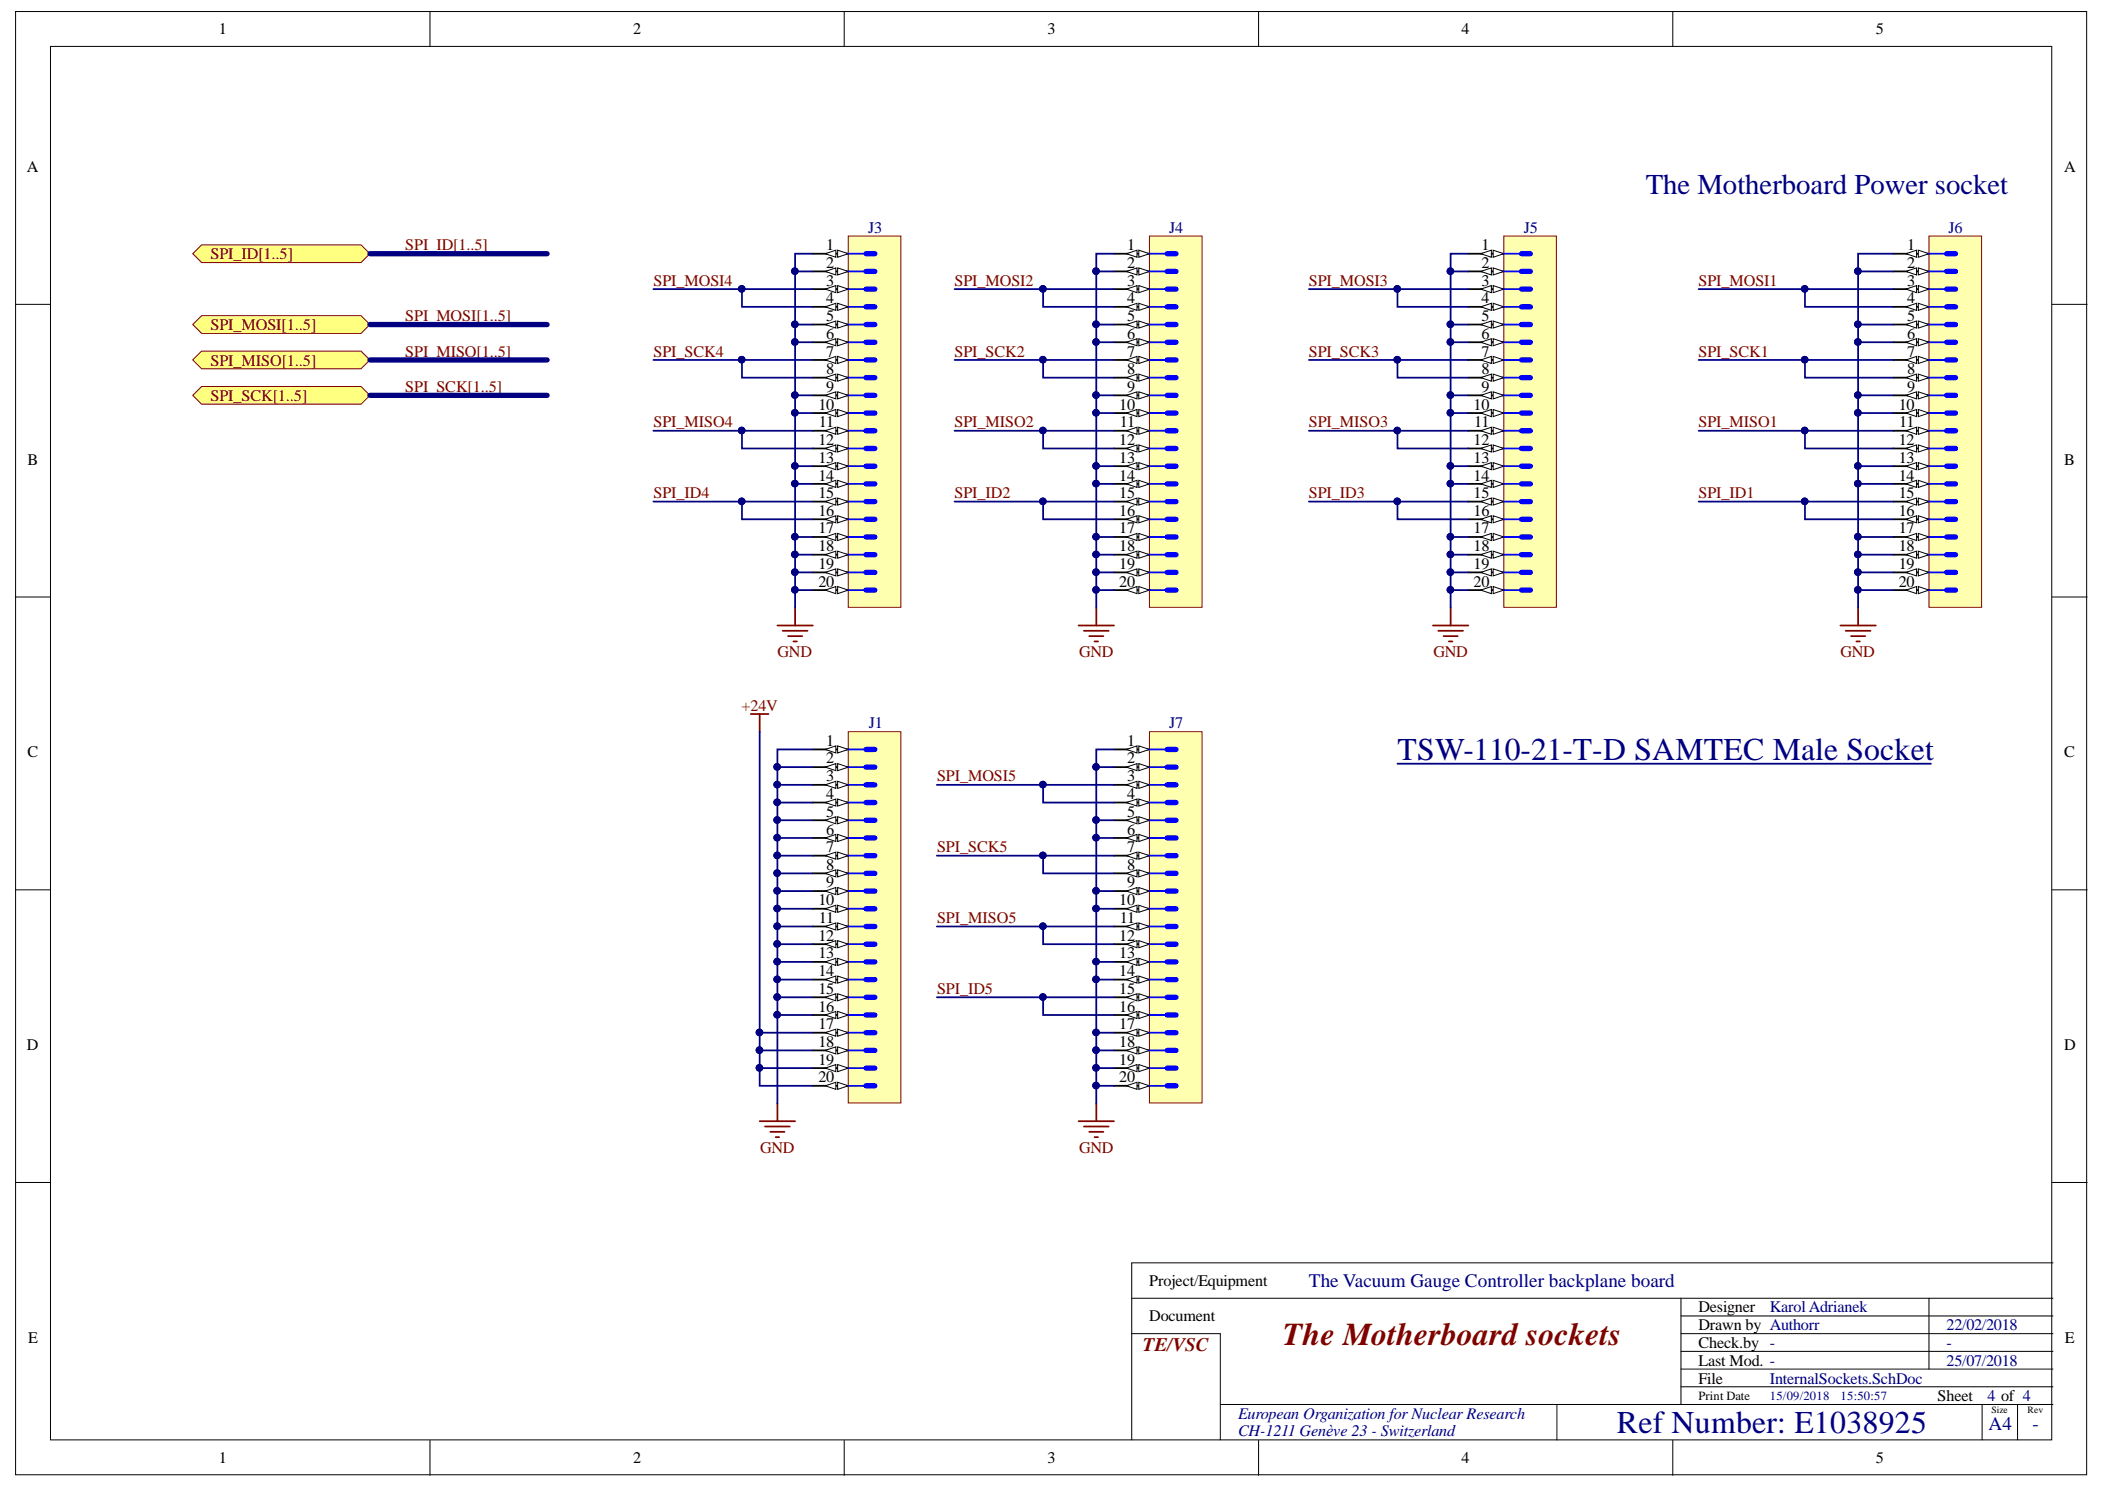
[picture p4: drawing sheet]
<svg xmlns="http://www.w3.org/2000/svg" width="297mm" height="210mm" viewBox="0 0 297 210" stroke-linecap="round" stroke-linejoin="round" font-family="sans-serif">
<defs><g id="words">
<g font-size="4.5" fill="#000080">
<text x="197.2" y="107.3">TSW-110-21-T-D SAMTEC Male Socket</text>
<text x="228.2" y="202.1">Ref Number: E1038925</text>
</g>
<text font-size="4.5" fill="#800000" x="181" y="189.7">The Motherboard sockets</text>
<text font-size="4.1" fill="#000080" x="232.2" y="27.4">The Motherboard Power socket</text>
<g font-size="2.7" fill="#000080">
<text x="184.7" y="181.6">The Vacuum Gauge Controller backplane board</text>
<text x="280.6" y="201.8">A4</text>
<text x="286.8" y="201.8">-</text>
</g>
<text font-size="2.7" fill="#800000" x="161.2" y="190.5">TE/VSC</text>
<g font-size="2.3">
<text x="30.9" y="4.8">1</text>
<text x="89.3" y="4.8">2</text>
<text x="147.8" y="4.8">3</text>
<text x="206.3" y="4.8">4</text>
<text x="264.7" y="4.8">5</text>
<text x="3.8" y="24.3">A</text>
<text x="291.3" y="24.3">A</text>
<text x="116.6" y="35.3">1</text>
<text x="159" y="35.3">1</text>
<text x="209" y="35.3">1</text>
<text x="269.1" y="35.3">1</text>
<text x="116.6" y="37.8">2</text>
<text x="116.6" y="40.3">3</text>
<text x="159" y="37.8">2</text>
<text x="159" y="40.3">3</text>
<text x="209" y="37.8">2</text>
<text x="209" y="40.3">3</text>
<text x="269.1" y="37.8">2</text>
<text x="269.1" y="40.3">3</text>
<text x="116.6" y="42.8">4</text>
<text x="116.6" y="45.3">5</text>
<text x="116.6" y="47.8">6</text>
<text x="159" y="42.8">4</text>
<text x="159" y="45.3">5</text>
<text x="159" y="47.8">6</text>
<text x="209" y="42.8">4</text>
<text x="209" y="45.3">5</text>
<text x="209" y="47.8">6</text>
<text x="269.1" y="42.8">4</text>
<text x="269.1" y="45.3">5</text>
<text x="269.1" y="47.8">6</text>
<text x="116.6" y="50.3">7</text>
<text x="116.6" y="52.7">8</text>
<text x="159" y="50.3">7</text>
<text x="159" y="52.7">8</text>
<text x="209" y="50.3">7</text>
<text x="209" y="52.7">8</text>
<text x="269.1" y="50.3">7</text>
<text x="269.1" y="52.7">8</text>
<text x="115.5" y="57.8">10</text>
<text x="116.6" y="55.3">9</text>
<text x="157.9" y="57.8">10</text>
<text x="159" y="55.3">9</text>
<text x="207.9" y="57.8">10</text>
<text x="209" y="55.3">9</text>
<text x="267.9" y="57.8">10</text>
<text x="269.1" y="55.3">9</text>
<text x="3.9" y="65.6">B</text>
<text x="115.5" y="62.8">12</text>
<text x="115.5" y="65.3">13</text>
<text x="115.6" y="60.3">11</text>
<text x="157.9" y="62.8">12</text>
<text x="157.9" y="65.3">13</text>
<text x="158" y="60.3">11</text>
<text x="207.9" y="62.8">12</text>
<text x="207.9" y="65.3">13</text>
<text x="208" y="60.3">11</text>
<text x="267.9" y="62.8">12</text>
<text x="267.9" y="65.3">13</text>
<text x="268" y="60.3">11</text>
<text x="291.3" y="65.6">B</text>
<text x="115.5" y="67.8">14</text>
<text x="115.5" y="70.2">15</text>
<text x="157.9" y="67.8">14</text>
<text x="157.9" y="70.2">15</text>
<text x="207.9" y="67.8">14</text>
<text x="207.9" y="70.2">15</text>
<text x="267.9" y="67.8">14</text>
<text x="267.9" y="70.2">15</text>
<text x="115.5" y="72.8">16</text>
<text x="115.5" y="75.2">17</text>
<text x="115.5" y="77.8">18</text>
<text x="157.9" y="72.8">16</text>
<text x="157.9" y="75.2">17</text>
<text x="157.9" y="77.8">18</text>
<text x="207.9" y="72.8">16</text>
<text x="207.9" y="75.2">17</text>
<text x="207.9" y="77.8">18</text>
<text x="267.9" y="72.8">16</text>
<text x="267.9" y="75.2">17</text>
<text x="267.9" y="77.8">18</text>
<text x="115.5" y="80.2">19</text>
<text x="115.5" y="82.8">20</text>
<text x="157.9" y="80.2">19</text>
<text x="157.9" y="82.8">20</text>
<text x="207.9" y="80.2">19</text>
<text x="207.9" y="82.8">20</text>
<text x="267.9" y="80.2">19</text>
<text x="267.9" y="82.8">20</text>
<text x="3.9" y="106.8">C</text>
<text x="116.6" y="105.2">1</text>
<text x="116.6" y="107.7">2</text>
<text x="159" y="105.2">1</text>
<text x="159" y="107.7">2</text>
<text x="291.3" y="106.8">C</text>
<text x="116.6" y="110.2">3</text>
<text x="116.6" y="112.8">4</text>
<text x="159" y="110.2">3</text>
<text x="159" y="112.8">4</text>
<text x="116.6" y="115.2">5</text>
<text x="116.6" y="117.8">6</text>
<text x="159" y="115.2">5</text>
<text x="159" y="117.8">6</text>
<text x="116.6" y="120.2">7</text>
<text x="116.6" y="122.7">8</text>
<text x="116.6" y="125.2">9</text>
<text x="159" y="120.2">7</text>
<text x="159" y="122.7">8</text>
<text x="159" y="125.2">9</text>
<text x="115.5" y="127.7">10</text>
<text x="115.6" y="130.2">11</text>
<text x="157.9" y="127.7">10</text>
<text x="158" y="130.2">11</text>
<text x="115.5" y="132.7">12</text>
<text x="115.5" y="135.2">13</text>
<text x="115.5" y="137.7">14</text>
<text x="157.9" y="132.7">12</text>
<text x="157.9" y="135.2">13</text>
<text x="157.9" y="137.7">14</text>
<text x="115.5" y="140.2">15</text>
<text x="115.5" y="142.7">16</text>
<text x="157.9" y="140.2">15</text>
<text x="157.9" y="142.7">16</text>
<text x="3.8" y="148.2">D</text>
<text x="115.5" y="145.2">17</text>
<text x="115.5" y="147.7">18</text>
<text x="157.9" y="145.2">17</text>
<text x="157.9" y="147.7">18</text>
<text x="291.3" y="148.2">D</text>
<text x="115.5" y="150.2">19</text>
<text x="115.5" y="152.7">20</text>
<text x="157.9" y="150.2">19</text>
<text x="157.9" y="152.7">20</text>
<text x="162.2" y="181.4">Project/Equipment</text>
<text x="239.7" y="185.1">Designer</text>
<text x="4" y="189.4">E</text>
<text x="162.2" y="186.4">Document</text>
<text x="239.7" y="187.7">Drawn by Authorr</text>
<text x="239.7" y="190.1">Check.by -</text>
<text x="291.4" y="189.4">E</text>
<text x="239.7" y="195.2">File</text>
<text x="239.7" y="192.6">Last Mod. -</text>
<text x="273.4" y="197.6">Sheet</text>
<text x="30.9" y="206.4">1</text>
<text x="89.3" y="206.4">2</text>
<text x="147.8" y="206.4">3</text>
<text x="206.3" y="206.4">4</text>
<text x="264.7" y="206.4">5</text>
</g>
<g font-size="2.3" fill="#800000">
<text x="57.2" y="35.3">SPI_ID[1..5]</text>
<text x="29.7" y="36.5">SPI_ID[1..5]</text>
<text x="92.2" y="40.3">SPI_MOSI4</text>
<text x="134.7" y="40.3">SPI_MOSI2</text>
<text x="184.7" y="40.3">SPI_MOSI3</text>
<text x="239.7" y="40.3">SPI_MOSI1</text>
<text x="29.7" y="46.6">SPI_MOSI[1..5]</text>
<text x="57.2" y="45.3">SPI_MOSI[1..5]</text>
<text x="29.7" y="51.6">SPI_MISO[1..5]</text>
<text x="57.2" y="50.3">SPI_MISO[1..5]</text>
<text x="92.2" y="50.3">SPI_SCK4</text>
<text x="134.7" y="50.3">SPI_SCK2</text>
<text x="184.7" y="50.3">SPI_SCK3</text>
<text x="239.7" y="50.3">SPI_SCK1</text>
<text x="29.7" y="56.6">SPI_SCK[1..5]</text>
<text x="57.2" y="55.3">SPI_SCK[1..5]</text>
<text x="92.2" y="60.3">SPI_MISO4</text>
<text x="134.7" y="60.3">SPI_MISO2</text>
<text x="184.7" y="60.3">SPI_MISO3</text>
<text x="239.7" y="60.3">SPI_MISO1</text>
<text x="92.2" y="70.2">SPI_ID4</text>
<text x="134.7" y="70.2">SPI_ID2</text>
<text x="184.7" y="70.2">SPI_ID3</text>
<text x="239.7" y="70.2">SPI_ID1</text>
<text x="109.7" y="92.7">GND</text>
<text x="152.3" y="92.7">GND</text>
<text x="202.3" y="92.7">GND</text>
<text x="259.7" y="92.7">GND</text>
<text x="104.6" y="100.3">+24V</text>
<text x="132.2" y="110.2">SPI_MOSI5</text>
<text x="132.2" y="120.2">SPI_SCK5</text>
<text x="132.2" y="130.2">SPI_MISO5</text>
<text x="132.2" y="140.2">SPI_ID5</text>
<text x="107.3" y="162.6">GND</text>
<text x="152.3" y="162.6">GND</text>
</g>
<g font-size="2.3" fill="#000080">
<text x="122.5" y="32.8">J3</text>
<text x="165" y="32.8">J4</text>
<text x="215.1" y="32.8">J5</text>
<text x="274.9" y="32.8">J6</text>
<text x="122.6" y="102.7">J1</text>
<text x="165" y="102.7">J7</text>
<text x="249.7" y="185.1">KarolAdrianek</text>
<text x="274.7" y="187.7">22/02/2018</text>
<text x="274.7" y="190.1">-</text>
<text x="249.7" y="195.2">InternalSockets.SchDoc</text>
<text x="274.7" y="192.6">25/07/2018</text>
<text x="280.4" y="197.6">4 of 4</text>
<text x="174.7" y="200.2">European Organization for Nuclear Research</text>
<text x="174.7" y="202.6">CH-1211 Genève 23 - Switzerland</text>
</g>
<text font-size="1.8" x="239.7" y="197.5">Print Date</text>
<g font-size="1.8" fill="#000080">
<text x="249.7" y="197.5">15/09/2018</text>
<text x="259.7" y="197.5">15:50:57</text>
</g>
<g font-size="1.4">
<text x="281" y="199.3">Size</text>
<text x="286.1" y="199.3">Rev</text>
</g>
</g></defs>
<g fill="#fff" stroke="#000" stroke-width=".14">
<path d="M2.2 1.6h292.2v206.4h-292.2z"/>
<path d="M7.1 6.5h282.4v196.6h-282.4z"/>
</g>
<g fill="none" stroke="#000" stroke-width=".14">
<path d="M60.7 1.6v4.9M119.1 1.6v4.9M177.6 1.6v4.9M236 1.6v4.9M2.2 42.9h4.9M289.6 42.9h4.9M2.2 84.2h4.9M289.6 84.2h4.9M2.2 125.5h4.9M289.6 125.5h4.9M2.2 166.8h4.9M289.6 166.8h4.9"/>
<path d="M289.7 178.1h-130v25M159.7 188.1h12.5v15M159.7 183.1h130M172.2 198.1h117.5M219.7 198.1v5M237.2 183.1v15M237.2 185.6h52.5M237.2 188.1h52.5M237.2 190.6h52.5M237.2 193.1h52.5M237.2 195.6h52.5M272.2 183.1v10"/>
<path d="M279.7 198.1v5M284.7 198.1v5M60.7 203.2v4.9M119.1 203.2v4.9M177.6 203.2v4.9M236 203.2v4.9"/>
</g>
<g fill="#ffff80" stroke="#800000" stroke-width=".14">
<path d="M27.2 35.8l1.2-1.3h22.5l1.3 1.3-1.3 1.2h-22.5z" fill-rule="evenodd"/>
<path d="M27.2 45.8l1.2-1.3h22.5l1.3 1.3-1.3 1.2h-22.5z" fill-rule="evenodd"/>
<path d="M27.2 50.8l1.2-1.3h22.5l1.3 1.3-1.3 1.2h-22.5z" fill-rule="evenodd"/>
<path d="M27.2 55.8l1.2-1.3h22.5l1.3 1.3-1.3 1.2h-22.5z" fill-rule="evenodd"/>
</g>
<g fill="none" stroke="#800000" stroke-width=".25">
<path d="M109.7 88.2h5M110.4 89h3.5M111.2 89.7h2M111.9 90.5h.5M112.2 85.7v2.5M152.2 88.2h5M152.9 89h3.5M153.7 89.7h2M154.4 90.5h.5M154.7 85.7v2.5M202.2 88.2h5M202.9 89h3.5"/>
<path d="M203.7 89.7h2M204.4 90.5h.5M204.7 85.7v2.5M259.7 88.2h5M260.4 89h3.5M261.2 89.7h2M261.9 90.5h.5M262.2 85.7v2.5M105.9 100.7h2.5M107.2 100.7v2.5M152.2 158.2h5M152.9 158.9h3.5"/>
<path d="M153.7 159.7h2M154.7 155.7v2.5M154.4 160.4h.5"/>
</g>
<path d="M119.7 33.3h7.4v52.4h-7.4z" fill="#ffffb0" stroke="#800000" stroke-width=".14"/>
<path d="M114.7 35.8h5" fill="none" stroke="#000" stroke-width=".25"/>
<path d="M118.2 35.3l1.5 .5-1.5 .5z" fill="#fff"/>
<path d="M118.2 35.3l1.5 .5-1.5 .5z" fill="none" stroke="#000" stroke-width=".14"/>
<path d="M116.4 35.8l1.5-.5v1z" fill="#fff"/>
<path d="M116.4 35.8l1.5-.5v1z" fill="none" stroke="#000" stroke-width=".14"/>
<path d="M114.7 38.3h5" fill="none" stroke="#000" stroke-width=".25"/>
<path d="M118.2 37.8l1.5 .5-1.5 .5z" fill="#fff"/>
<path d="M118.2 37.8l1.5 .5-1.5 .5z" fill="none" stroke="#000" stroke-width=".14"/>
<path d="M116.4 38.3l1.5-.5v1z" fill="#fff"/>
<path d="M116.4 38.3l1.5-.5v1z" fill="none" stroke="#000" stroke-width=".14"/>
<path d="M114.7 40.8h5" fill="none" stroke="#000" stroke-width=".25"/>
<path d="M118.2 40.3l1.5 .5-1.5 .5z" fill="#fff"/>
<path d="M118.2 40.3l1.5 .5-1.5 .5z" fill="none" stroke="#000" stroke-width=".14"/>
<path d="M116.4 40.8l1.5-.5v1z" fill="#fff"/>
<path d="M116.4 40.8l1.5-.5v1z" fill="none" stroke="#000" stroke-width=".14"/>
<path d="M114.7 43.3h5" fill="none" stroke="#000" stroke-width=".25"/>
<path d="M118.2 42.8l1.5 .5-1.5 .5z" fill="#fff"/>
<path d="M118.2 42.8l1.5 .5-1.5 .5z" fill="none" stroke="#000" stroke-width=".14"/>
<path d="M116.4 43.3l1.5-.5v1z" fill="#fff"/>
<path d="M116.4 43.3l1.5-.5v1z" fill="none" stroke="#000" stroke-width=".14"/>
<path d="M114.7 45.8h5" fill="none" stroke="#000" stroke-width=".25"/>
<path d="M118.2 45.3l1.5 .5-1.5 .5z" fill="#fff"/>
<path d="M118.2 45.3l1.5 .5-1.5 .5z" fill="none" stroke="#000" stroke-width=".14"/>
<path d="M116.4 45.8l1.5-.5v1z" fill="#fff"/>
<path d="M116.4 45.8l1.5-.5v1z" fill="none" stroke="#000" stroke-width=".14"/>
<path d="M114.7 48.3h5" fill="none" stroke="#000" stroke-width=".25"/>
<path d="M118.2 47.8l1.5 .5-1.5 .5z" fill="#fff"/>
<path d="M118.2 47.8l1.5 .5-1.5 .5z" fill="none" stroke="#000" stroke-width=".14"/>
<path d="M116.4 48.3l1.5-.5v1z" fill="#fff"/>
<path d="M116.4 48.3l1.5-.5v1z" fill="none" stroke="#000" stroke-width=".14"/>
<path d="M114.7 50.8h5" fill="none" stroke="#000" stroke-width=".25"/>
<path d="M118.2 50.3l1.5 .5-1.5 .5z" fill="#fff"/>
<path d="M118.2 50.3l1.5 .5-1.5 .5z" fill="none" stroke="#000" stroke-width=".14"/>
<path d="M116.4 50.8l1.5-.5v1z" fill="#fff"/>
<path d="M116.4 50.8l1.5-.5v1z" fill="none" stroke="#000" stroke-width=".14"/>
<path d="M114.7 53.3h5" fill="none" stroke="#000" stroke-width=".25"/>
<path d="M118.2 52.8l1.5 .5-1.5 .5z" fill="#fff"/>
<path d="M118.2 52.8l1.5 .5-1.5 .5z" fill="none" stroke="#000" stroke-width=".14"/>
<path d="M116.4 53.3l1.5-.5v1z" fill="#fff"/>
<path d="M116.4 53.3l1.5-.5v1z" fill="none" stroke="#000" stroke-width=".14"/>
<path d="M114.7 55.8h5" fill="none" stroke="#000" stroke-width=".25"/>
<path d="M118.2 55.3l1.5 .5-1.5 .5z" fill="#fff"/>
<path d="M118.2 55.3l1.5 .5-1.5 .5z" fill="none" stroke="#000" stroke-width=".14"/>
<path d="M116.4 55.8l1.5-.5v1z" fill="#fff"/>
<path d="M116.4 55.8l1.5-.5v1z" fill="none" stroke="#000" stroke-width=".14"/>
<path d="M114.7 58.3h5" fill="none" stroke="#000" stroke-width=".25"/>
<path d="M118.2 57.8l1.5 .5-1.5 .5z" fill="#fff"/>
<path d="M118.2 57.8l1.5 .5-1.5 .5z" fill="none" stroke="#000" stroke-width=".14"/>
<path d="M116.4 58.3l1.5-.5v1z" fill="#fff"/>
<path d="M116.4 58.3l1.5-.5v1z" fill="none" stroke="#000" stroke-width=".14"/>
<path d="M114.7 60.8h5" fill="none" stroke="#000" stroke-width=".25"/>
<path d="M118.2 60.3l1.5 .5-1.5 .5z" fill="#fff"/>
<path d="M118.2 60.3l1.5 .5-1.5 .5z" fill="none" stroke="#000" stroke-width=".14"/>
<path d="M116.4 60.8l1.5-.5v1z" fill="#fff"/>
<path d="M116.4 60.8l1.5-.5v1z" fill="none" stroke="#000" stroke-width=".14"/>
<path d="M114.7 63.3h5" fill="none" stroke="#000" stroke-width=".25"/>
<path d="M118.2 62.8l1.5 .5-1.5 .5z" fill="#fff"/>
<path d="M118.2 62.8l1.5 .5-1.5 .5z" fill="none" stroke="#000" stroke-width=".14"/>
<path d="M116.4 63.3l1.5-.5v1z" fill="#fff"/>
<path d="M116.4 63.3l1.5-.5v1z" fill="none" stroke="#000" stroke-width=".14"/>
<path d="M114.7 65.8h5" fill="none" stroke="#000" stroke-width=".25"/>
<path d="M118.2 65.3l1.5 .5-1.5 .5z" fill="#fff"/>
<path d="M118.2 65.3l1.5 .5-1.5 .5z" fill="none" stroke="#000" stroke-width=".14"/>
<path d="M116.4 65.8l1.5-.5v1z" fill="#fff"/>
<path d="M116.4 65.8l1.5-.5v1z" fill="none" stroke="#000" stroke-width=".14"/>
<path d="M114.7 68.3h5" fill="none" stroke="#000" stroke-width=".25"/>
<path d="M118.2 67.8l1.5 .5-1.5 .5z" fill="#fff"/>
<path d="M118.2 67.8l1.5 .5-1.5 .5z" fill="none" stroke="#000" stroke-width=".14"/>
<path d="M116.4 68.3l1.5-.5v1z" fill="#fff"/>
<path d="M116.4 68.3l1.5-.5v1z" fill="none" stroke="#000" stroke-width=".14"/>
<path d="M114.7 70.8h5" fill="none" stroke="#000" stroke-width=".25"/>
<path d="M118.2 70.3l1.5 .5-1.5 .5z" fill="#fff"/>
<path d="M118.2 70.3l1.5 .5-1.5 .5z" fill="none" stroke="#000" stroke-width=".14"/>
<path d="M116.4 70.8l1.5-.5v1z" fill="#fff"/>
<path d="M116.4 70.8l1.5-.5v1z" fill="none" stroke="#000" stroke-width=".14"/>
<path d="M114.7 73.3h5" fill="none" stroke="#000" stroke-width=".25"/>
<path d="M118.2 72.8l1.5 .5-1.5 .5z" fill="#fff"/>
<path d="M118.2 72.8l1.5 .5-1.5 .5z" fill="none" stroke="#000" stroke-width=".14"/>
<path d="M116.4 73.3l1.5-.5v1z" fill="#fff"/>
<path d="M116.4 73.3l1.5-.5v1z" fill="none" stroke="#000" stroke-width=".14"/>
<path d="M114.7 75.7h5" fill="none" stroke="#000" stroke-width=".25"/>
<path d="M118.2 75.3l1.5 .4-1.5 .5z" fill="#fff"/>
<path d="M118.2 75.3l1.5 .4-1.5 .5z" fill="none" stroke="#000" stroke-width=".14"/>
<path d="M116.4 75.7l1.5-.4v.9z" fill="#fff"/>
<path d="M116.4 75.7l1.5-.4v.9z" fill="none" stroke="#000" stroke-width=".14"/>
<path d="M114.7 78.2h5" fill="none" stroke="#000" stroke-width=".25"/>
<path d="M118.2 77.7l1.5 .5-1.5 .5z" fill="#fff"/>
<path d="M118.2 77.7l1.5 .5-1.5 .5z" fill="none" stroke="#000" stroke-width=".14"/>
<path d="M116.4 78.2l1.5-.5v1z" fill="#fff"/>
<path d="M116.4 78.2l1.5-.5v1z" fill="none" stroke="#000" stroke-width=".14"/>
<path d="M114.7 80.7h5" fill="none" stroke="#000" stroke-width=".25"/>
<path d="M118.2 80.2l1.5 .5-1.5 .5z" fill="#fff"/>
<path d="M118.2 80.2l1.5 .5-1.5 .5z" fill="none" stroke="#000" stroke-width=".14"/>
<path d="M116.4 80.7l1.5-.5v1z" fill="#fff"/>
<path d="M116.4 80.7l1.5-.5v1z" fill="none" stroke="#000" stroke-width=".14"/>
<path d="M114.7 83.2h5" fill="none" stroke="#000" stroke-width=".25"/>
<path d="M118.2 82.7l1.5 .5-1.5 .5z" fill="#fff"/>
<path d="M118.2 82.7l1.5 .5-1.5 .5z" fill="none" stroke="#000" stroke-width=".14"/>
<path d="M116.4 83.2l1.5-.5v1z" fill="#fff"/>
<path d="M116.4 83.2l1.5-.5v1z" fill="none" stroke="#000" stroke-width=".14"/>
<g fill="none" stroke="#00f" stroke-width=".25">
<path d="M119.7 35.8h2.5M119.7 38.3h2.5M119.7 40.8h2.5M119.7 45.8h2.5M119.7 43.3h2.5M119.7 48.3h2.5M119.7 53.3h2.5M119.7 50.8h2.5M119.7 55.8h2.5M119.7 58.3h2.5M119.7 65.8h2.5M119.7 63.3h2.5"/>
<path d="M119.7 60.8h2.5M119.7 75.7h2.5M119.7 73.3h2.5M119.7 78.2h2.5M119.7 68.3h2.5M119.7 70.8h2.5M119.7 80.7h2.5M119.7 83.2h2.5"/>
</g>
<g fill="none" stroke="#00f" stroke-width=".75">
<path d="M122.2 35.8h1.2M122.2 38.3h1.2M122.2 40.8h1.2M122.2 43.3h1.2M122.2 45.8h1.2M122.2 48.3h1.2M122.2 50.8h1.2M122.2 53.3h1.2M122.2 55.8h1.2M122.2 58.3h1.2M122.2 60.8h1.2M122.2 63.3h1.2"/>
<path d="M122.2 65.8h1.2M122.2 68.3h1.2M122.2 70.8h1.2M122.2 73.3h1.2M122.2 75.7h1.2M122.2 78.2h1.2M122.2 80.7h1.2M122.2 83.2h1.2"/>
</g>
<path d="M162.2 33.3h7.4v52.4h-7.4z" fill="#ffffb0" stroke="#800000" stroke-width=".14"/>
<path d="M157.2 35.8h5" fill="none" stroke="#000" stroke-width=".25"/>
<path d="M160.7 35.3l1.5 .5-1.5 .5z" fill="#fff"/>
<path d="M160.7 35.3l1.5 .5-1.5 .5z" fill="none" stroke="#000" stroke-width=".14"/>
<path d="M158.9 35.8l1.5-.5v1z" fill="#fff"/>
<path d="M158.9 35.8l1.5-.5v1z" fill="none" stroke="#000" stroke-width=".14"/>
<path d="M157.2 38.3h5" fill="none" stroke="#000" stroke-width=".25"/>
<path d="M160.7 37.8l1.5 .5-1.5 .5z" fill="#fff"/>
<path d="M160.7 37.8l1.5 .5-1.5 .5z" fill="none" stroke="#000" stroke-width=".14"/>
<path d="M158.9 38.3l1.5-.5v1z" fill="#fff"/>
<path d="M158.9 38.3l1.5-.5v1z" fill="none" stroke="#000" stroke-width=".14"/>
<path d="M157.2 40.8h5" fill="none" stroke="#000" stroke-width=".25"/>
<path d="M160.7 40.3l1.5 .5-1.5 .5z" fill="#fff"/>
<path d="M160.7 40.3l1.5 .5-1.5 .5z" fill="none" stroke="#000" stroke-width=".14"/>
<path d="M158.9 40.8l1.5-.5v1z" fill="#fff"/>
<path d="M158.9 40.8l1.5-.5v1z" fill="none" stroke="#000" stroke-width=".14"/>
<path d="M157.2 43.3h5" fill="none" stroke="#000" stroke-width=".25"/>
<path d="M160.7 42.8l1.5 .5-1.5 .5z" fill="#fff"/>
<path d="M160.7 42.8l1.5 .5-1.5 .5z" fill="none" stroke="#000" stroke-width=".14"/>
<path d="M158.9 43.3l1.5-.5v1z" fill="#fff"/>
<path d="M158.9 43.3l1.5-.5v1z" fill="none" stroke="#000" stroke-width=".14"/>
<path d="M157.2 45.8h5" fill="none" stroke="#000" stroke-width=".25"/>
<path d="M160.7 45.3l1.5 .5-1.5 .5z" fill="#fff"/>
<path d="M160.7 45.3l1.5 .5-1.5 .5z" fill="none" stroke="#000" stroke-width=".14"/>
<path d="M158.9 45.8l1.5-.5v1z" fill="#fff"/>
<path d="M158.9 45.8l1.5-.5v1z" fill="none" stroke="#000" stroke-width=".14"/>
<path d="M157.2 48.3h5" fill="none" stroke="#000" stroke-width=".25"/>
<path d="M160.7 47.8l1.5 .5-1.5 .5z" fill="#fff"/>
<path d="M160.7 47.8l1.5 .5-1.5 .5z" fill="none" stroke="#000" stroke-width=".14"/>
<path d="M158.9 48.3l1.5-.5v1z" fill="#fff"/>
<path d="M158.9 48.3l1.5-.5v1z" fill="none" stroke="#000" stroke-width=".14"/>
<path d="M157.2 50.8h5" fill="none" stroke="#000" stroke-width=".25"/>
<path d="M160.7 50.3l1.5 .5-1.5 .5z" fill="#fff"/>
<path d="M160.7 50.3l1.5 .5-1.5 .5z" fill="none" stroke="#000" stroke-width=".14"/>
<path d="M158.9 50.8l1.5-.5v1z" fill="#fff"/>
<path d="M158.9 50.8l1.5-.5v1z" fill="none" stroke="#000" stroke-width=".14"/>
<path d="M157.2 53.3h5" fill="none" stroke="#000" stroke-width=".25"/>
<path d="M160.7 52.8l1.5 .5-1.5 .5z" fill="#fff"/>
<path d="M160.7 52.8l1.5 .5-1.5 .5z" fill="none" stroke="#000" stroke-width=".14"/>
<path d="M158.9 53.3l1.5-.5v1z" fill="#fff"/>
<path d="M158.9 53.3l1.5-.5v1z" fill="none" stroke="#000" stroke-width=".14"/>
<path d="M157.2 55.8h5" fill="none" stroke="#000" stroke-width=".25"/>
<path d="M160.7 55.3l1.5 .5-1.5 .5z" fill="#fff"/>
<path d="M160.7 55.3l1.5 .5-1.5 .5z" fill="none" stroke="#000" stroke-width=".14"/>
<path d="M158.9 55.8l1.5-.5v1z" fill="#fff"/>
<path d="M158.9 55.8l1.5-.5v1z" fill="none" stroke="#000" stroke-width=".14"/>
<path d="M157.2 58.3h5" fill="none" stroke="#000" stroke-width=".25"/>
<path d="M160.7 57.8l1.5 .5-1.5 .5z" fill="#fff"/>
<path d="M160.7 57.8l1.5 .5-1.5 .5z" fill="none" stroke="#000" stroke-width=".14"/>
<path d="M158.9 58.3l1.5-.5v1z" fill="#fff"/>
<path d="M158.9 58.3l1.5-.5v1z" fill="none" stroke="#000" stroke-width=".14"/>
<path d="M157.2 60.8h5" fill="none" stroke="#000" stroke-width=".25"/>
<path d="M160.7 60.3l1.5 .5-1.5 .5z" fill="#fff"/>
<path d="M160.7 60.3l1.5 .5-1.5 .5z" fill="none" stroke="#000" stroke-width=".14"/>
<path d="M158.9 60.8l1.5-.5v1z" fill="#fff"/>
<path d="M158.9 60.8l1.5-.5v1z" fill="none" stroke="#000" stroke-width=".14"/>
<path d="M157.2 63.3h5" fill="none" stroke="#000" stroke-width=".25"/>
<path d="M160.7 62.8l1.5 .5-1.5 .5z" fill="#fff"/>
<path d="M160.7 62.8l1.5 .5-1.5 .5z" fill="none" stroke="#000" stroke-width=".14"/>
<path d="M158.9 63.3l1.5-.5v1z" fill="#fff"/>
<path d="M158.9 63.3l1.5-.5v1z" fill="none" stroke="#000" stroke-width=".14"/>
<path d="M157.2 65.8h5" fill="none" stroke="#000" stroke-width=".25"/>
<path d="M160.7 65.3l1.5 .5-1.5 .5z" fill="#fff"/>
<path d="M160.7 65.3l1.5 .5-1.5 .5z" fill="none" stroke="#000" stroke-width=".14"/>
<path d="M158.9 65.8l1.5-.5v1z" fill="#fff"/>
<path d="M158.9 65.8l1.5-.5v1z" fill="none" stroke="#000" stroke-width=".14"/>
<path d="M157.2 68.3h5" fill="none" stroke="#000" stroke-width=".25"/>
<path d="M160.7 67.8l1.5 .5-1.5 .5z" fill="#fff"/>
<path d="M160.7 67.8l1.5 .5-1.5 .5z" fill="none" stroke="#000" stroke-width=".14"/>
<path d="M158.9 68.3l1.5-.5v1z" fill="#fff"/>
<path d="M158.9 68.3l1.5-.5v1z" fill="none" stroke="#000" stroke-width=".14"/>
<path d="M157.2 70.8h5" fill="none" stroke="#000" stroke-width=".25"/>
<path d="M160.7 70.3l1.5 .5-1.5 .5z" fill="#fff"/>
<path d="M160.7 70.3l1.5 .5-1.5 .5z" fill="none" stroke="#000" stroke-width=".14"/>
<path d="M158.9 70.8l1.5-.5v1z" fill="#fff"/>
<path d="M158.9 70.8l1.5-.5v1z" fill="none" stroke="#000" stroke-width=".14"/>
<path d="M157.2 73.3h5" fill="none" stroke="#000" stroke-width=".25"/>
<path d="M160.7 72.8l1.5 .5-1.5 .5z" fill="#fff"/>
<path d="M160.7 72.8l1.5 .5-1.5 .5z" fill="none" stroke="#000" stroke-width=".14"/>
<path d="M158.9 73.3l1.5-.5v1z" fill="#fff"/>
<path d="M158.9 73.3l1.5-.5v1z" fill="none" stroke="#000" stroke-width=".14"/>
<path d="M157.2 75.7h5" fill="none" stroke="#000" stroke-width=".25"/>
<path d="M160.7 75.3l1.5 .4-1.5 .5z" fill="#fff"/>
<path d="M160.7 75.3l1.5 .4-1.5 .5z" fill="none" stroke="#000" stroke-width=".14"/>
<path d="M158.9 75.7l1.5-.4v.9z" fill="#fff"/>
<path d="M158.9 75.7l1.5-.4v.9z" fill="none" stroke="#000" stroke-width=".14"/>
<path d="M157.2 78.2h5" fill="none" stroke="#000" stroke-width=".25"/>
<path d="M160.7 77.7l1.5 .5-1.5 .5z" fill="#fff"/>
<path d="M160.7 77.7l1.5 .5-1.5 .5z" fill="none" stroke="#000" stroke-width=".14"/>
<path d="M158.9 78.2l1.5-.5v1z" fill="#fff"/>
<path d="M158.9 78.2l1.5-.5v1z" fill="none" stroke="#000" stroke-width=".14"/>
<path d="M157.2 80.7h5" fill="none" stroke="#000" stroke-width=".25"/>
<path d="M160.7 80.2l1.5 .5-1.5 .5z" fill="#fff"/>
<path d="M160.7 80.2l1.5 .5-1.5 .5z" fill="none" stroke="#000" stroke-width=".14"/>
<path d="M158.9 80.7l1.5-.5v1z" fill="#fff"/>
<path d="M158.9 80.7l1.5-.5v1z" fill="none" stroke="#000" stroke-width=".14"/>
<path d="M157.2 83.2h5" fill="none" stroke="#000" stroke-width=".25"/>
<path d="M160.7 82.7l1.5 .5-1.5 .5z" fill="#fff"/>
<path d="M160.7 82.7l1.5 .5-1.5 .5z" fill="none" stroke="#000" stroke-width=".14"/>
<path d="M158.9 83.2l1.5-.5v1z" fill="#fff"/>
<path d="M158.9 83.2l1.5-.5v1z" fill="none" stroke="#000" stroke-width=".14"/>
<g fill="none" stroke="#00f" stroke-width=".25">
<path d="M162.2 35.8h2.5M162.2 38.3h2.5M162.2 40.8h2.5M162.2 45.8h2.5M162.2 43.3h2.5M162.2 48.3h2.5M162.2 53.3h2.5M162.2 50.8h2.5M162.2 55.8h2.5M162.2 58.3h2.5M162.2 65.8h2.5M162.2 63.3h2.5"/>
<path d="M162.2 60.8h2.5M162.2 75.7h2.5M162.2 73.3h2.5M162.2 78.2h2.5M162.2 68.3h2.5M162.2 70.8h2.5M162.2 80.7h2.5M162.2 83.2h2.5"/>
</g>
<g fill="none" stroke="#00f" stroke-width=".75">
<path d="M164.7 35.8h1.2M164.7 38.3h1.2M164.7 40.8h1.2M164.7 43.3h1.2M164.7 45.8h1.2M164.7 48.3h1.2M164.7 50.8h1.2M164.7 53.3h1.2M164.7 55.8h1.2M164.7 58.3h1.2M164.7 60.8h1.2M164.7 63.3h1.2"/>
<path d="M164.7 65.8h1.2M164.7 68.3h1.2M164.7 70.8h1.2M164.7 73.3h1.2M164.7 75.7h1.2M164.7 78.2h1.2M164.7 80.7h1.2M164.7 83.2h1.2"/>
</g>
<path d="M212.2 33.3h7.4v52.4h-7.4z" fill="#ffffb0" stroke="#800000" stroke-width=".14"/>
<path d="M207.2 35.8h5" fill="none" stroke="#000" stroke-width=".25"/>
<path d="M210.7 35.3l1.5 .5-1.5 .5z" fill="#fff"/>
<path d="M210.7 35.3l1.5 .5-1.5 .5z" fill="none" stroke="#000" stroke-width=".14"/>
<path d="M208.9 35.8l1.5-.5v1z" fill="#fff"/>
<path d="M208.9 35.8l1.5-.5v1z" fill="none" stroke="#000" stroke-width=".14"/>
<path d="M207.2 38.3h5" fill="none" stroke="#000" stroke-width=".25"/>
<path d="M210.7 37.8l1.5 .5-1.5 .5z" fill="#fff"/>
<path d="M210.7 37.8l1.5 .5-1.5 .5z" fill="none" stroke="#000" stroke-width=".14"/>
<path d="M208.9 38.3l1.5-.5v1z" fill="#fff"/>
<path d="M208.9 38.3l1.5-.5v1z" fill="none" stroke="#000" stroke-width=".14"/>
<path d="M207.2 40.8h5" fill="none" stroke="#000" stroke-width=".25"/>
<path d="M210.7 40.3l1.5 .5-1.5 .5z" fill="#fff"/>
<path d="M210.7 40.3l1.5 .5-1.5 .5z" fill="none" stroke="#000" stroke-width=".14"/>
<path d="M208.9 40.8l1.5-.5v1z" fill="#fff"/>
<path d="M208.9 40.8l1.5-.5v1z" fill="none" stroke="#000" stroke-width=".14"/>
<path d="M207.2 43.3h5" fill="none" stroke="#000" stroke-width=".25"/>
<path d="M210.7 42.8l1.5 .5-1.5 .5z" fill="#fff"/>
<path d="M210.7 42.8l1.5 .5-1.5 .5z" fill="none" stroke="#000" stroke-width=".14"/>
<path d="M208.9 43.3l1.5-.5v1z" fill="#fff"/>
<path d="M208.9 43.3l1.5-.5v1z" fill="none" stroke="#000" stroke-width=".14"/>
<path d="M207.2 45.8h5" fill="none" stroke="#000" stroke-width=".25"/>
<path d="M210.7 45.3l1.5 .5-1.5 .5z" fill="#fff"/>
<path d="M210.7 45.3l1.5 .5-1.5 .5z" fill="none" stroke="#000" stroke-width=".14"/>
<path d="M208.9 45.8l1.5-.5v1z" fill="#fff"/>
<path d="M208.9 45.8l1.5-.5v1z" fill="none" stroke="#000" stroke-width=".14"/>
<path d="M207.2 48.3h5" fill="none" stroke="#000" stroke-width=".25"/>
<path d="M210.7 47.8l1.5 .5-1.5 .5z" fill="#fff"/>
<path d="M210.7 47.8l1.5 .5-1.5 .5z" fill="none" stroke="#000" stroke-width=".14"/>
<path d="M208.9 48.3l1.5-.5v1z" fill="#fff"/>
<path d="M208.9 48.3l1.5-.5v1z" fill="none" stroke="#000" stroke-width=".14"/>
<path d="M207.2 50.8h5" fill="none" stroke="#000" stroke-width=".25"/>
<path d="M210.7 50.3l1.5 .5-1.5 .5z" fill="#fff"/>
<path d="M210.7 50.3l1.5 .5-1.5 .5z" fill="none" stroke="#000" stroke-width=".14"/>
<path d="M208.9 50.8l1.5-.5v1z" fill="#fff"/>
<path d="M208.9 50.8l1.5-.5v1z" fill="none" stroke="#000" stroke-width=".14"/>
<path d="M207.2 53.3h5" fill="none" stroke="#000" stroke-width=".25"/>
<path d="M210.7 52.8l1.5 .5-1.5 .5z" fill="#fff"/>
<path d="M210.7 52.8l1.5 .5-1.5 .5z" fill="none" stroke="#000" stroke-width=".14"/>
<path d="M208.9 53.3l1.5-.5v1z" fill="#fff"/>
<path d="M208.9 53.3l1.5-.5v1z" fill="none" stroke="#000" stroke-width=".14"/>
<path d="M207.2 55.8h5" fill="none" stroke="#000" stroke-width=".25"/>
<path d="M210.7 55.3l1.5 .5-1.5 .5z" fill="#fff"/>
<path d="M210.7 55.3l1.5 .5-1.5 .5z" fill="none" stroke="#000" stroke-width=".14"/>
<path d="M208.9 55.8l1.5-.5v1z" fill="#fff"/>
<path d="M208.9 55.8l1.5-.5v1z" fill="none" stroke="#000" stroke-width=".14"/>
<path d="M207.2 58.3h5" fill="none" stroke="#000" stroke-width=".25"/>
<path d="M210.7 57.8l1.5 .5-1.5 .5z" fill="#fff"/>
<path d="M210.7 57.8l1.5 .5-1.5 .5z" fill="none" stroke="#000" stroke-width=".14"/>
<path d="M208.9 58.3l1.5-.5v1z" fill="#fff"/>
<path d="M208.9 58.3l1.5-.5v1z" fill="none" stroke="#000" stroke-width=".14"/>
<path d="M207.2 60.8h5" fill="none" stroke="#000" stroke-width=".25"/>
<path d="M210.7 60.3l1.5 .5-1.5 .5z" fill="#fff"/>
<path d="M210.7 60.3l1.5 .5-1.5 .5z" fill="none" stroke="#000" stroke-width=".14"/>
<path d="M208.9 60.8l1.5-.5v1z" fill="#fff"/>
<path d="M208.9 60.8l1.5-.5v1z" fill="none" stroke="#000" stroke-width=".14"/>
<path d="M207.2 63.3h5" fill="none" stroke="#000" stroke-width=".25"/>
<path d="M210.7 62.8l1.5 .5-1.5 .5z" fill="#fff"/>
<path d="M210.7 62.8l1.5 .5-1.5 .5z" fill="none" stroke="#000" stroke-width=".14"/>
<path d="M208.9 63.3l1.5-.5v1z" fill="#fff"/>
<path d="M208.9 63.3l1.5-.5v1z" fill="none" stroke="#000" stroke-width=".14"/>
<path d="M207.2 65.8h5" fill="none" stroke="#000" stroke-width=".25"/>
<path d="M210.7 65.3l1.5 .5-1.5 .5z" fill="#fff"/>
<path d="M210.7 65.3l1.5 .5-1.5 .5z" fill="none" stroke="#000" stroke-width=".14"/>
<path d="M208.9 65.8l1.5-.5v1z" fill="#fff"/>
<path d="M208.9 65.8l1.5-.5v1z" fill="none" stroke="#000" stroke-width=".14"/>
<path d="M207.2 68.3h5" fill="none" stroke="#000" stroke-width=".25"/>
<path d="M210.7 67.8l1.5 .5-1.5 .5z" fill="#fff"/>
<path d="M210.7 67.8l1.5 .5-1.5 .5z" fill="none" stroke="#000" stroke-width=".14"/>
<path d="M208.9 68.3l1.5-.5v1z" fill="#fff"/>
<path d="M208.9 68.3l1.5-.5v1z" fill="none" stroke="#000" stroke-width=".14"/>
<path d="M207.2 70.8h5" fill="none" stroke="#000" stroke-width=".25"/>
<path d="M210.7 70.3l1.5 .5-1.5 .5z" fill="#fff"/>
<path d="M210.7 70.3l1.5 .5-1.5 .5z" fill="none" stroke="#000" stroke-width=".14"/>
<path d="M208.9 70.8l1.5-.5v1z" fill="#fff"/>
<path d="M208.9 70.8l1.5-.5v1z" fill="none" stroke="#000" stroke-width=".14"/>
<path d="M207.2 73.3h5" fill="none" stroke="#000" stroke-width=".25"/>
<path d="M210.7 72.8l1.5 .5-1.5 .5z" fill="#fff"/>
<path d="M210.7 72.8l1.5 .5-1.5 .5z" fill="none" stroke="#000" stroke-width=".14"/>
<path d="M208.9 73.3l1.5-.5v1z" fill="#fff"/>
<path d="M208.9 73.3l1.5-.5v1z" fill="none" stroke="#000" stroke-width=".14"/>
<path d="M207.2 75.7h5" fill="none" stroke="#000" stroke-width=".25"/>
<path d="M210.7 75.3l1.5 .4-1.5 .5z" fill="#fff"/>
<path d="M210.7 75.3l1.5 .4-1.5 .5z" fill="none" stroke="#000" stroke-width=".14"/>
<path d="M208.9 75.7l1.5-.4v.9z" fill="#fff"/>
<path d="M208.9 75.7l1.5-.4v.9z" fill="none" stroke="#000" stroke-width=".14"/>
<path d="M207.2 78.2h5" fill="none" stroke="#000" stroke-width=".25"/>
<path d="M210.7 77.7l1.5 .5-1.5 .5z" fill="#fff"/>
<path d="M210.7 77.7l1.5 .5-1.5 .5z" fill="none" stroke="#000" stroke-width=".14"/>
<path d="M208.9 78.2l1.5-.5v1z" fill="#fff"/>
<path d="M208.9 78.2l1.5-.5v1z" fill="none" stroke="#000" stroke-width=".14"/>
<path d="M207.2 80.7h5" fill="none" stroke="#000" stroke-width=".25"/>
<path d="M210.7 80.2l1.5 .5-1.5 .5z" fill="#fff"/>
<path d="M210.7 80.2l1.5 .5-1.5 .5z" fill="none" stroke="#000" stroke-width=".14"/>
<path d="M208.9 80.7l1.5-.5v1z" fill="#fff"/>
<path d="M208.9 80.7l1.5-.5v1z" fill="none" stroke="#000" stroke-width=".14"/>
<path d="M207.2 83.2h5" fill="none" stroke="#000" stroke-width=".25"/>
<path d="M210.7 82.7l1.5 .5-1.5 .5z" fill="#fff"/>
<path d="M210.7 82.7l1.5 .5-1.5 .5z" fill="none" stroke="#000" stroke-width=".14"/>
<path d="M208.9 83.2l1.5-.5v1z" fill="#fff"/>
<path d="M208.9 83.2l1.5-.5v1z" fill="none" stroke="#000" stroke-width=".14"/>
<g fill="none" stroke="#00f" stroke-width=".25">
<path d="M212.2 35.8h2.5M212.2 38.3h2.5M212.2 40.8h2.5M212.2 45.8h2.5M212.2 43.3h2.5M212.2 48.3h2.5M212.2 53.3h2.5M212.2 50.8h2.5M212.2 55.8h2.5M212.2 58.3h2.5M212.2 65.8h2.5M212.2 63.3h2.5"/>
<path d="M212.2 60.8h2.5M212.2 75.7h2.5M212.2 73.3h2.5M212.2 78.2h2.5M212.2 68.3h2.5M212.2 70.8h2.5M212.2 80.7h2.5M212.2 83.2h2.5"/>
</g>
<g fill="none" stroke="#00f" stroke-width=".75">
<path d="M214.7 35.8h1.2M214.7 38.3h1.2M214.7 40.8h1.2M214.7 43.3h1.2M214.7 45.8h1.2M214.7 48.3h1.2M214.7 50.8h1.2M214.7 53.3h1.2M214.7 55.8h1.2M214.7 58.3h1.2M214.7 60.8h1.2M214.7 63.3h1.2"/>
<path d="M214.7 65.8h1.2M214.7 68.3h1.2M214.7 70.8h1.2M214.7 73.3h1.2M214.7 75.7h1.2M214.7 78.2h1.2M214.7 80.7h1.2M214.7 83.2h1.2"/>
</g>
<path d="M272.2 33.3h7.4v52.4h-7.4z" fill="#ffffb0" stroke="#800000" stroke-width=".14"/>
<path d="M267.2 35.8h5" fill="none" stroke="#000" stroke-width=".25"/>
<path d="M270.7 35.3l1.5 .5-1.5 .5z" fill="#fff"/>
<path d="M270.7 35.3l1.5 .5-1.5 .5z" fill="none" stroke="#000" stroke-width=".14"/>
<path d="M268.9 35.8l1.5-.5v1z" fill="#fff"/>
<path d="M268.9 35.8l1.5-.5v1z" fill="none" stroke="#000" stroke-width=".14"/>
<path d="M267.2 38.3h5" fill="none" stroke="#000" stroke-width=".25"/>
<path d="M270.7 37.8l1.5 .5-1.5 .5z" fill="#fff"/>
<path d="M270.7 37.8l1.5 .5-1.5 .5z" fill="none" stroke="#000" stroke-width=".14"/>
<path d="M268.9 38.3l1.5-.5v1z" fill="#fff"/>
<path d="M268.9 38.3l1.5-.5v1z" fill="none" stroke="#000" stroke-width=".14"/>
<path d="M267.2 40.8h5" fill="none" stroke="#000" stroke-width=".25"/>
<path d="M270.7 40.3l1.5 .5-1.5 .5z" fill="#fff"/>
<path d="M270.7 40.3l1.5 .5-1.5 .5z" fill="none" stroke="#000" stroke-width=".14"/>
<path d="M268.9 40.8l1.5-.5v1z" fill="#fff"/>
<path d="M268.9 40.8l1.5-.5v1z" fill="none" stroke="#000" stroke-width=".14"/>
<path d="M267.2 43.3h5" fill="none" stroke="#000" stroke-width=".25"/>
<path d="M270.7 42.8l1.5 .5-1.5 .5z" fill="#fff"/>
<path d="M270.7 42.8l1.5 .5-1.5 .5z" fill="none" stroke="#000" stroke-width=".14"/>
<path d="M268.9 43.3l1.5-.5v1z" fill="#fff"/>
<path d="M268.9 43.3l1.5-.5v1z" fill="none" stroke="#000" stroke-width=".14"/>
<path d="M267.2 45.8h5" fill="none" stroke="#000" stroke-width=".25"/>
<path d="M270.7 45.3l1.5 .5-1.5 .5z" fill="#fff"/>
<path d="M270.7 45.3l1.5 .5-1.5 .5z" fill="none" stroke="#000" stroke-width=".14"/>
<path d="M268.9 45.8l1.5-.5v1z" fill="#fff"/>
<path d="M268.9 45.8l1.5-.5v1z" fill="none" stroke="#000" stroke-width=".14"/>
<path d="M267.2 48.3h5" fill="none" stroke="#000" stroke-width=".25"/>
<path d="M270.7 47.8l1.5 .5-1.5 .5z" fill="#fff"/>
<path d="M270.7 47.8l1.5 .5-1.5 .5z" fill="none" stroke="#000" stroke-width=".14"/>
<path d="M268.9 48.3l1.5-.5v1z" fill="#fff"/>
<path d="M268.9 48.3l1.5-.5v1z" fill="none" stroke="#000" stroke-width=".14"/>
<path d="M267.2 50.8h5" fill="none" stroke="#000" stroke-width=".25"/>
<path d="M270.7 50.3l1.5 .5-1.5 .5z" fill="#fff"/>
<path d="M270.7 50.3l1.5 .5-1.5 .5z" fill="none" stroke="#000" stroke-width=".14"/>
<path d="M268.9 50.8l1.5-.5v1z" fill="#fff"/>
<path d="M268.9 50.8l1.5-.5v1z" fill="none" stroke="#000" stroke-width=".14"/>
<path d="M267.2 53.3h5" fill="none" stroke="#000" stroke-width=".25"/>
<path d="M270.7 52.8l1.5 .5-1.5 .5z" fill="#fff"/>
<path d="M270.7 52.8l1.5 .5-1.5 .5z" fill="none" stroke="#000" stroke-width=".14"/>
<path d="M268.9 53.3l1.5-.5v1z" fill="#fff"/>
<path d="M268.9 53.3l1.5-.5v1z" fill="none" stroke="#000" stroke-width=".14"/>
<path d="M267.2 55.8h5" fill="none" stroke="#000" stroke-width=".25"/>
<path d="M270.7 55.3l1.5 .5-1.5 .5z" fill="#fff"/>
<path d="M270.7 55.3l1.5 .5-1.5 .5z" fill="none" stroke="#000" stroke-width=".14"/>
<path d="M268.9 55.8l1.5-.5v1z" fill="#fff"/>
<path d="M268.9 55.8l1.5-.5v1z" fill="none" stroke="#000" stroke-width=".14"/>
<path d="M267.2 58.3h5" fill="none" stroke="#000" stroke-width=".25"/>
<path d="M270.7 57.8l1.5 .5-1.5 .5z" fill="#fff"/>
<path d="M270.7 57.8l1.5 .5-1.5 .5z" fill="none" stroke="#000" stroke-width=".14"/>
<path d="M268.9 58.3l1.5-.5v1z" fill="#fff"/>
<path d="M268.9 58.3l1.5-.5v1z" fill="none" stroke="#000" stroke-width=".14"/>
<path d="M267.2 60.8h5" fill="none" stroke="#000" stroke-width=".25"/>
<path d="M270.7 60.3l1.5 .5-1.5 .5z" fill="#fff"/>
<path d="M270.7 60.3l1.5 .5-1.5 .5z" fill="none" stroke="#000" stroke-width=".14"/>
<path d="M268.9 60.8l1.5-.5v1z" fill="#fff"/>
<path d="M268.9 60.8l1.5-.5v1z" fill="none" stroke="#000" stroke-width=".14"/>
<path d="M267.2 63.3h5" fill="none" stroke="#000" stroke-width=".25"/>
<path d="M270.7 62.8l1.5 .5-1.5 .5z" fill="#fff"/>
<path d="M270.7 62.8l1.5 .5-1.5 .5z" fill="none" stroke="#000" stroke-width=".14"/>
<path d="M268.9 63.3l1.5-.5v1z" fill="#fff"/>
<path d="M268.9 63.3l1.5-.5v1z" fill="none" stroke="#000" stroke-width=".14"/>
<path d="M267.2 65.8h5" fill="none" stroke="#000" stroke-width=".25"/>
<path d="M270.7 65.3l1.5 .5-1.5 .5z" fill="#fff"/>
<path d="M270.7 65.3l1.5 .5-1.5 .5z" fill="none" stroke="#000" stroke-width=".14"/>
<path d="M268.9 65.8l1.5-.5v1z" fill="#fff"/>
<path d="M268.9 65.8l1.5-.5v1z" fill="none" stroke="#000" stroke-width=".14"/>
<path d="M267.2 68.3h5" fill="none" stroke="#000" stroke-width=".25"/>
<path d="M270.7 67.8l1.5 .5-1.5 .5z" fill="#fff"/>
<path d="M270.7 67.8l1.5 .5-1.5 .5z" fill="none" stroke="#000" stroke-width=".14"/>
<path d="M268.9 68.3l1.5-.5v1z" fill="#fff"/>
<path d="M268.9 68.3l1.5-.5v1z" fill="none" stroke="#000" stroke-width=".14"/>
<path d="M267.2 70.8h5" fill="none" stroke="#000" stroke-width=".25"/>
<path d="M270.7 70.3l1.5 .5-1.5 .5z" fill="#fff"/>
<path d="M270.7 70.3l1.5 .5-1.5 .5z" fill="none" stroke="#000" stroke-width=".14"/>
<path d="M268.9 70.8l1.5-.5v1z" fill="#fff"/>
<path d="M268.9 70.8l1.5-.5v1z" fill="none" stroke="#000" stroke-width=".14"/>
<path d="M267.2 73.3h5" fill="none" stroke="#000" stroke-width=".25"/>
<path d="M270.7 72.8l1.5 .5-1.5 .5z" fill="#fff"/>
<path d="M270.7 72.8l1.5 .5-1.5 .5z" fill="none" stroke="#000" stroke-width=".14"/>
<path d="M268.9 73.3l1.5-.5v1z" fill="#fff"/>
<path d="M268.9 73.3l1.5-.5v1z" fill="none" stroke="#000" stroke-width=".14"/>
<path d="M267.2 75.7h5" fill="none" stroke="#000" stroke-width=".25"/>
<path d="M270.7 75.3l1.5 .4-1.5 .5z" fill="#fff"/>
<path d="M270.7 75.3l1.5 .4-1.5 .5z" fill="none" stroke="#000" stroke-width=".14"/>
<path d="M268.9 75.7l1.5-.4v.9z" fill="#fff"/>
<path d="M268.9 75.7l1.5-.4v.9z" fill="none" stroke="#000" stroke-width=".14"/>
<path d="M267.2 78.2h5" fill="none" stroke="#000" stroke-width=".25"/>
<path d="M270.7 77.7l1.5 .5-1.5 .5z" fill="#fff"/>
<path d="M270.7 77.7l1.5 .5-1.5 .5z" fill="none" stroke="#000" stroke-width=".14"/>
<path d="M268.9 78.2l1.5-.5v1z" fill="#fff"/>
<path d="M268.9 78.2l1.5-.5v1z" fill="none" stroke="#000" stroke-width=".14"/>
<path d="M267.2 80.7h5" fill="none" stroke="#000" stroke-width=".25"/>
<path d="M270.7 80.2l1.5 .5-1.5 .5z" fill="#fff"/>
<path d="M270.7 80.2l1.5 .5-1.5 .5z" fill="none" stroke="#000" stroke-width=".14"/>
<path d="M268.9 80.7l1.5-.5v1z" fill="#fff"/>
<path d="M268.9 80.7l1.5-.5v1z" fill="none" stroke="#000" stroke-width=".14"/>
<path d="M267.2 83.2h5" fill="none" stroke="#000" stroke-width=".25"/>
<path d="M270.7 82.7l1.5 .5-1.5 .5z" fill="#fff"/>
<path d="M270.7 82.7l1.5 .5-1.5 .5z" fill="none" stroke="#000" stroke-width=".14"/>
<path d="M268.9 83.2l1.5-.5v1z" fill="#fff"/>
<path d="M268.9 83.2l1.5-.5v1z" fill="none" stroke="#000" stroke-width=".14"/>
<g fill="none" stroke="#00f" stroke-width=".25">
<path d="M272.2 35.8h2.5M272.2 38.3h2.5M272.2 40.8h2.5M272.2 45.8h2.5M272.2 43.3h2.5M272.2 48.3h2.5M272.2 53.3h2.5M272.2 50.8h2.5M272.2 55.8h2.5M272.2 58.3h2.5M272.2 65.8h2.5M272.2 63.3h2.5"/>
<path d="M272.2 60.8h2.5M272.2 75.7h2.5M272.2 73.3h2.5M272.2 78.2h2.5M272.2 68.3h2.5M272.2 70.8h2.5M272.2 80.7h2.5M272.2 83.2h2.5"/>
</g>
<g fill="none" stroke="#00f" stroke-width=".75">
<path d="M274.7 35.8h1.2M274.7 38.3h1.2M274.7 40.8h1.2M274.7 43.3h1.2M274.7 45.8h1.2M274.7 48.3h1.2M274.7 50.8h1.2M274.7 53.3h1.2M274.7 55.8h1.2M274.7 58.3h1.2M274.7 60.8h1.2M274.7 63.3h1.2"/>
<path d="M274.7 65.8h1.2M274.7 68.3h1.2M274.7 70.8h1.2M274.7 73.3h1.2M274.7 75.7h1.2M274.7 78.2h1.2M274.7 80.7h1.2M274.7 83.2h1.2"/>
</g>
<path d="M162.2 103.2h7.4v52.4h-7.4z" fill="#ffffb0" stroke="#800000" stroke-width=".14"/>
<path d="M157.2 105.7h5" fill="none" stroke="#000" stroke-width=".25"/>
<path d="M160.7 105.2l1.5 .5-1.5 .5z" fill="#fff"/>
<path d="M160.7 105.2l1.5 .5-1.5 .5z" fill="none" stroke="#000" stroke-width=".14"/>
<path d="M158.9 105.7l1.5-.5v1z" fill="#fff"/>
<path d="M158.9 105.7l1.5-.5v1z" fill="none" stroke="#000" stroke-width=".14"/>
<path d="M157.2 108.2h5" fill="none" stroke="#000" stroke-width=".25"/>
<path d="M160.7 107.7l1.5 .5-1.5 .5z" fill="#fff"/>
<path d="M160.7 107.7l1.5 .5-1.5 .5z" fill="none" stroke="#000" stroke-width=".14"/>
<path d="M158.9 108.2l1.5-.5v1z" fill="#fff"/>
<path d="M158.9 108.2l1.5-.5v1z" fill="none" stroke="#000" stroke-width=".14"/>
<path d="M157.2 110.7h5" fill="none" stroke="#000" stroke-width=".25"/>
<path d="M160.7 110.2l1.5 .5-1.5 .5z" fill="#fff"/>
<path d="M160.7 110.2l1.5 .5-1.5 .5z" fill="none" stroke="#000" stroke-width=".14"/>
<path d="M158.9 110.7l1.5-.5v1z" fill="#fff"/>
<path d="M158.9 110.7l1.5-.5v1z" fill="none" stroke="#000" stroke-width=".14"/>
<path d="M157.2 113.2h5" fill="none" stroke="#000" stroke-width=".25"/>
<path d="M160.7 112.7l1.5 .5-1.5 .5z" fill="#fff"/>
<path d="M160.7 112.7l1.5 .5-1.5 .5z" fill="none" stroke="#000" stroke-width=".14"/>
<path d="M158.9 113.2l1.5-.5v1z" fill="#fff"/>
<path d="M158.9 113.2l1.5-.5v1z" fill="none" stroke="#000" stroke-width=".14"/>
<path d="M157.2 115.7h5" fill="none" stroke="#000" stroke-width=".25"/>
<path d="M160.7 115.2l1.5 .5-1.5 .5z" fill="#fff"/>
<path d="M160.7 115.2l1.5 .5-1.5 .5z" fill="none" stroke="#000" stroke-width=".14"/>
<path d="M158.9 115.7l1.5-.5v1z" fill="#fff"/>
<path d="M158.9 115.7l1.5-.5v1z" fill="none" stroke="#000" stroke-width=".14"/>
<path d="M157.2 118.2h5" fill="none" stroke="#000" stroke-width=".25"/>
<path d="M160.7 117.7l1.5 .5-1.5 .5z" fill="#fff"/>
<path d="M160.7 117.7l1.5 .5-1.5 .5z" fill="none" stroke="#000" stroke-width=".14"/>
<path d="M158.9 118.2l1.5-.5v1z" fill="#fff"/>
<path d="M158.9 118.2l1.5-.5v1z" fill="none" stroke="#000" stroke-width=".14"/>
<path d="M157.2 120.7h5" fill="none" stroke="#000" stroke-width=".25"/>
<path d="M160.7 120.2l1.5 .5-1.5 .5z" fill="#fff"/>
<path d="M160.7 120.2l1.5 .5-1.5 .5z" fill="none" stroke="#000" stroke-width=".14"/>
<path d="M158.9 120.7l1.5-.5v1z" fill="#fff"/>
<path d="M158.9 120.7l1.5-.5v1z" fill="none" stroke="#000" stroke-width=".14"/>
<path d="M157.2 123.2h5" fill="none" stroke="#000" stroke-width=".25"/>
<path d="M160.7 122.7l1.5 .5-1.5 .5z" fill="#fff"/>
<path d="M160.7 122.7l1.5 .5-1.5 .5z" fill="none" stroke="#000" stroke-width=".14"/>
<path d="M158.9 123.2l1.5-.5v1z" fill="#fff"/>
<path d="M158.9 123.2l1.5-.5v1z" fill="none" stroke="#000" stroke-width=".14"/>
<path d="M157.2 125.7h5" fill="none" stroke="#000" stroke-width=".25"/>
<path d="M160.7 125.2l1.5 .5-1.5 .5z" fill="#fff"/>
<path d="M160.7 125.2l1.5 .5-1.5 .5z" fill="none" stroke="#000" stroke-width=".14"/>
<path d="M158.9 125.7l1.5-.5v1z" fill="#fff"/>
<path d="M158.9 125.7l1.5-.5v1z" fill="none" stroke="#000" stroke-width=".14"/>
<path d="M157.2 128.2h5" fill="none" stroke="#000" stroke-width=".25"/>
<path d="M160.7 127.7l1.5 .5-1.5 .5z" fill="#fff"/>
<path d="M160.7 127.7l1.5 .5-1.5 .5z" fill="none" stroke="#000" stroke-width=".14"/>
<path d="M158.9 128.2l1.5-.5v1z" fill="#fff"/>
<path d="M158.9 128.2l1.5-.5v1z" fill="none" stroke="#000" stroke-width=".14"/>
<path d="M157.2 130.7h5" fill="none" stroke="#000" stroke-width=".25"/>
<path d="M160.7 130.2l1.5 .5-1.5 .5z" fill="#fff"/>
<path d="M160.7 130.2l1.5 .5-1.5 .5z" fill="none" stroke="#000" stroke-width=".14"/>
<path d="M158.9 130.7l1.5-.5v1z" fill="#fff"/>
<path d="M158.9 130.7l1.5-.5v1z" fill="none" stroke="#000" stroke-width=".14"/>
<path d="M157.2 133.2h5" fill="none" stroke="#000" stroke-width=".25"/>
<path d="M160.7 132.7l1.5 .5-1.5 .5z" fill="#fff"/>
<path d="M160.7 132.7l1.5 .5-1.5 .5z" fill="none" stroke="#000" stroke-width=".14"/>
<path d="M158.9 133.2l1.5-.5v1z" fill="#fff"/>
<path d="M158.9 133.2l1.5-.5v1z" fill="none" stroke="#000" stroke-width=".14"/>
<path d="M157.2 135.7h5" fill="none" stroke="#000" stroke-width=".25"/>
<path d="M160.7 135.2l1.5 .5-1.5 .5z" fill="#fff"/>
<path d="M160.7 135.2l1.5 .5-1.5 .5z" fill="none" stroke="#000" stroke-width=".14"/>
<path d="M158.9 135.7l1.5-.5v1z" fill="#fff"/>
<path d="M158.9 135.7l1.5-.5v1z" fill="none" stroke="#000" stroke-width=".14"/>
<path d="M157.2 138.2h5" fill="none" stroke="#000" stroke-width=".25"/>
<path d="M160.7 137.7l1.5 .5-1.5 .5z" fill="#fff"/>
<path d="M160.7 137.7l1.5 .5-1.5 .5z" fill="none" stroke="#000" stroke-width=".14"/>
<path d="M158.9 138.2l1.5-.5v1z" fill="#fff"/>
<path d="M158.9 138.2l1.5-.5v1z" fill="none" stroke="#000" stroke-width=".14"/>
<path d="M157.2 140.7h5" fill="none" stroke="#000" stroke-width=".25"/>
<path d="M160.7 140.2l1.5 .5-1.5 .5z" fill="#fff"/>
<path d="M160.7 140.2l1.5 .5-1.5 .5z" fill="none" stroke="#000" stroke-width=".14"/>
<path d="M158.9 140.7l1.5-.5v1z" fill="#fff"/>
<path d="M158.9 140.7l1.5-.5v1z" fill="none" stroke="#000" stroke-width=".14"/>
<path d="M157.2 143.2h5" fill="none" stroke="#000" stroke-width=".25"/>
<path d="M160.7 142.7l1.5 .5-1.5 .5z" fill="#fff"/>
<path d="M160.7 142.7l1.5 .5-1.5 .5z" fill="none" stroke="#000" stroke-width=".14"/>
<path d="M158.9 143.2l1.5-.5v1z" fill="#fff"/>
<path d="M158.9 143.2l1.5-.5v1z" fill="none" stroke="#000" stroke-width=".14"/>
<path d="M157.2 145.7h5" fill="none" stroke="#000" stroke-width=".25"/>
<path d="M160.7 145.2l1.5 .5-1.5 .5z" fill="#fff"/>
<path d="M160.7 145.2l1.5 .5-1.5 .5z" fill="none" stroke="#000" stroke-width=".14"/>
<path d="M158.9 145.7l1.5-.5v1z" fill="#fff"/>
<path d="M158.9 145.7l1.5-.5v1z" fill="none" stroke="#000" stroke-width=".14"/>
<path d="M157.2 148.2h5" fill="none" stroke="#000" stroke-width=".25"/>
<path d="M160.7 147.7l1.5 .5-1.5 .5z" fill="#fff"/>
<path d="M160.7 147.7l1.5 .5-1.5 .5z" fill="none" stroke="#000" stroke-width=".14"/>
<path d="M158.9 148.2l1.5-.5v1z" fill="#fff"/>
<path d="M158.9 148.2l1.5-.5v1z" fill="none" stroke="#000" stroke-width=".14"/>
<path d="M157.2 150.7h5" fill="none" stroke="#000" stroke-width=".25"/>
<path d="M160.7 150.2l1.5 .5-1.5 .5z" fill="#fff"/>
<path d="M160.7 150.2l1.5 .5-1.5 .5z" fill="none" stroke="#000" stroke-width=".14"/>
<path d="M158.9 150.7l1.5-.5v1z" fill="#fff"/>
<path d="M158.9 150.7l1.5-.5v1z" fill="none" stroke="#000" stroke-width=".14"/>
<path d="M157.2 153.2h5" fill="none" stroke="#000" stroke-width=".25"/>
<path d="M160.7 152.7l1.5 .5-1.5 .5z" fill="#fff"/>
<path d="M160.7 152.7l1.5 .5-1.5 .5z" fill="none" stroke="#000" stroke-width=".14"/>
<path d="M158.9 153.2l1.5-.5v1z" fill="#fff"/>
<path d="M158.9 153.2l1.5-.5v1z" fill="none" stroke="#000" stroke-width=".14"/>
<g fill="none" stroke="#00f" stroke-width=".25">
<path d="M162.2 105.7h2.5M162.2 108.2h2.5M162.2 110.7h2.5M162.2 115.7h2.5M162.2 113.2h2.5M162.2 118.2h2.5M162.2 123.2h2.5M162.2 120.7h2.5M162.2 125.7h2.5M162.2 135.7h2.5M162.2 133.2h2.5M162.2 130.7h2.5"/>
<path d="M162.2 128.2h2.5M162.2 138.2h2.5M162.2 145.7h2.5M162.2 143.2h2.5M162.2 148.2h2.5M162.2 150.7h2.5M162.2 153.2h2.5M162.2 140.7h2.5"/>
</g>
<g fill="none" stroke="#00f" stroke-width=".75">
<path d="M164.7 105.7h1.2M164.7 108.2h1.2M164.7 110.7h1.2M164.7 113.2h1.2M164.7 115.7h1.2M164.7 118.2h1.2M164.7 120.7h1.2M164.7 123.2h1.2M164.7 125.7h1.2M164.7 128.2h1.2M164.7 130.7h1.2M164.7 133.2h1.2"/>
<path d="M164.7 135.7h1.2M164.7 138.2h1.2M164.7 140.7h1.2M164.7 143.2h1.2M164.7 145.7h1.2M164.7 148.2h1.2M164.7 150.7h1.2M164.7 153.2h1.2"/>
</g>
<path d="M119.7 103.2h7.4v52.4h-7.4z" fill="#ffffb0" stroke="#800000" stroke-width=".14"/>
<path d="M114.7 105.7h5" fill="none" stroke="#000" stroke-width=".25"/>
<path d="M118.2 105.2l1.5 .5-1.5 .5z" fill="#fff"/>
<path d="M118.2 105.2l1.5 .5-1.5 .5z" fill="none" stroke="#000" stroke-width=".14"/>
<path d="M116.4 105.7l1.5-.5v1z" fill="#fff"/>
<path d="M116.4 105.7l1.5-.5v1z" fill="none" stroke="#000" stroke-width=".14"/>
<path d="M114.7 108.2h5" fill="none" stroke="#000" stroke-width=".25"/>
<path d="M118.2 107.7l1.5 .5-1.5 .5z" fill="#fff"/>
<path d="M118.2 107.7l1.5 .5-1.5 .5z" fill="none" stroke="#000" stroke-width=".14"/>
<path d="M116.4 108.2l1.5-.5v1z" fill="#fff"/>
<path d="M116.4 108.2l1.5-.5v1z" fill="none" stroke="#000" stroke-width=".14"/>
<path d="M114.7 110.7h5" fill="none" stroke="#000" stroke-width=".25"/>
<path d="M118.2 110.2l1.5 .5-1.5 .5z" fill="#fff"/>
<path d="M118.2 110.2l1.5 .5-1.5 .5z" fill="none" stroke="#000" stroke-width=".14"/>
<path d="M116.4 110.7l1.5-.5v1z" fill="#fff"/>
<path d="M116.4 110.7l1.5-.5v1z" fill="none" stroke="#000" stroke-width=".14"/>
<path d="M114.7 113.2h5" fill="none" stroke="#000" stroke-width=".25"/>
<path d="M118.2 112.7l1.5 .5-1.5 .5z" fill="#fff"/>
<path d="M118.2 112.7l1.5 .5-1.5 .5z" fill="none" stroke="#000" stroke-width=".14"/>
<path d="M116.4 113.2l1.5-.5v1z" fill="#fff"/>
<path d="M116.4 113.2l1.5-.5v1z" fill="none" stroke="#000" stroke-width=".14"/>
<path d="M114.7 115.7h5" fill="none" stroke="#000" stroke-width=".25"/>
<path d="M118.2 115.2l1.5 .5-1.5 .5z" fill="#fff"/>
<path d="M118.2 115.2l1.5 .5-1.5 .5z" fill="none" stroke="#000" stroke-width=".14"/>
<path d="M116.4 115.7l1.5-.5v1z" fill="#fff"/>
<path d="M116.4 115.7l1.5-.5v1z" fill="none" stroke="#000" stroke-width=".14"/>
<path d="M114.7 118.2h5" fill="none" stroke="#000" stroke-width=".25"/>
<path d="M118.2 117.7l1.5 .5-1.5 .5z" fill="#fff"/>
<path d="M118.2 117.7l1.5 .5-1.5 .5z" fill="none" stroke="#000" stroke-width=".14"/>
<path d="M116.4 118.2l1.5-.5v1z" fill="#fff"/>
<path d="M116.4 118.2l1.5-.5v1z" fill="none" stroke="#000" stroke-width=".14"/>
<path d="M114.7 120.7h5" fill="none" stroke="#000" stroke-width=".25"/>
<path d="M118.2 120.2l1.5 .5-1.5 .5z" fill="#fff"/>
<path d="M118.2 120.2l1.5 .5-1.5 .5z" fill="none" stroke="#000" stroke-width=".14"/>
<path d="M116.4 120.7l1.5-.5v1z" fill="#fff"/>
<path d="M116.4 120.7l1.5-.5v1z" fill="none" stroke="#000" stroke-width=".14"/>
<path d="M114.7 123.2h5" fill="none" stroke="#000" stroke-width=".25"/>
<path d="M118.2 122.7l1.5 .5-1.5 .5z" fill="#fff"/>
<path d="M118.2 122.7l1.5 .5-1.5 .5z" fill="none" stroke="#000" stroke-width=".14"/>
<path d="M116.4 123.2l1.5-.5v1z" fill="#fff"/>
<path d="M116.4 123.2l1.5-.5v1z" fill="none" stroke="#000" stroke-width=".14"/>
<path d="M114.7 125.7h5" fill="none" stroke="#000" stroke-width=".25"/>
<path d="M118.2 125.2l1.5 .5-1.5 .5z" fill="#fff"/>
<path d="M118.2 125.2l1.5 .5-1.5 .5z" fill="none" stroke="#000" stroke-width=".14"/>
<path d="M116.4 125.7l1.5-.5v1z" fill="#fff"/>
<path d="M116.4 125.7l1.5-.5v1z" fill="none" stroke="#000" stroke-width=".14"/>
<path d="M114.7 128.2h5" fill="none" stroke="#000" stroke-width=".25"/>
<path d="M118.2 127.7l1.5 .5-1.5 .5z" fill="#fff"/>
<path d="M118.2 127.7l1.5 .5-1.5 .5z" fill="none" stroke="#000" stroke-width=".14"/>
<path d="M116.4 128.2l1.5-.5v1z" fill="#fff"/>
<path d="M116.4 128.2l1.5-.5v1z" fill="none" stroke="#000" stroke-width=".14"/>
<path d="M114.7 130.7h5" fill="none" stroke="#000" stroke-width=".25"/>
<path d="M118.2 130.2l1.5 .5-1.5 .5z" fill="#fff"/>
<path d="M118.2 130.2l1.5 .5-1.5 .5z" fill="none" stroke="#000" stroke-width=".14"/>
<path d="M116.4 130.7l1.5-.5v1z" fill="#fff"/>
<path d="M116.4 130.7l1.5-.5v1z" fill="none" stroke="#000" stroke-width=".14"/>
<path d="M114.7 133.2h5" fill="none" stroke="#000" stroke-width=".25"/>
<path d="M118.2 132.7l1.5 .5-1.5 .5z" fill="#fff"/>
<path d="M118.2 132.7l1.5 .5-1.5 .5z" fill="none" stroke="#000" stroke-width=".14"/>
<path d="M116.4 133.2l1.5-.5v1z" fill="#fff"/>
<path d="M116.4 133.2l1.5-.5v1z" fill="none" stroke="#000" stroke-width=".14"/>
<path d="M114.7 135.7h5" fill="none" stroke="#000" stroke-width=".25"/>
<path d="M118.2 135.2l1.5 .5-1.5 .5z" fill="#fff"/>
<path d="M118.2 135.2l1.5 .5-1.5 .5z" fill="none" stroke="#000" stroke-width=".14"/>
<path d="M116.4 135.7l1.5-.5v1z" fill="#fff"/>
<path d="M116.4 135.7l1.5-.5v1z" fill="none" stroke="#000" stroke-width=".14"/>
<path d="M114.7 138.2h5" fill="none" stroke="#000" stroke-width=".25"/>
<path d="M118.2 137.7l1.5 .5-1.5 .5z" fill="#fff"/>
<path d="M118.2 137.7l1.5 .5-1.5 .5z" fill="none" stroke="#000" stroke-width=".14"/>
<path d="M116.4 138.2l1.5-.5v1z" fill="#fff"/>
<path d="M116.4 138.2l1.5-.5v1z" fill="none" stroke="#000" stroke-width=".14"/>
<path d="M114.7 140.7h5" fill="none" stroke="#000" stroke-width=".25"/>
<path d="M118.2 140.2l1.5 .5-1.5 .5z" fill="#fff"/>
<path d="M118.2 140.2l1.5 .5-1.5 .5z" fill="none" stroke="#000" stroke-width=".14"/>
<path d="M116.4 140.7l1.5-.5v1z" fill="#fff"/>
<path d="M116.4 140.7l1.5-.5v1z" fill="none" stroke="#000" stroke-width=".14"/>
<path d="M114.7 143.2h5" fill="none" stroke="#000" stroke-width=".25"/>
<path d="M118.2 142.7l1.5 .5-1.5 .5z" fill="#fff"/>
<path d="M118.2 142.7l1.5 .5-1.5 .5z" fill="none" stroke="#000" stroke-width=".14"/>
<path d="M116.4 143.2l1.5-.5v1z" fill="#fff"/>
<path d="M116.4 143.2l1.5-.5v1z" fill="none" stroke="#000" stroke-width=".14"/>
<path d="M114.7 145.7h5" fill="none" stroke="#000" stroke-width=".25"/>
<path d="M118.2 145.2l1.5 .5-1.5 .5z" fill="#fff"/>
<path d="M118.2 145.2l1.5 .5-1.5 .5z" fill="none" stroke="#000" stroke-width=".14"/>
<path d="M116.4 145.7l1.5-.5v1z" fill="#fff"/>
<path d="M116.4 145.7l1.5-.5v1z" fill="none" stroke="#000" stroke-width=".14"/>
<path d="M114.7 148.2h5" fill="none" stroke="#000" stroke-width=".25"/>
<path d="M118.2 147.7l1.5 .5-1.5 .5z" fill="#fff"/>
<path d="M118.2 147.7l1.5 .5-1.5 .5z" fill="none" stroke="#000" stroke-width=".14"/>
<path d="M116.4 148.2l1.5-.5v1z" fill="#fff"/>
<path d="M116.4 148.2l1.5-.5v1z" fill="none" stroke="#000" stroke-width=".14"/>
<path d="M114.7 150.7h5" fill="none" stroke="#000" stroke-width=".25"/>
<path d="M118.2 150.2l1.5 .5-1.5 .5z" fill="#fff"/>
<path d="M118.2 150.2l1.5 .5-1.5 .5z" fill="none" stroke="#000" stroke-width=".14"/>
<path d="M116.4 150.7l1.5-.5v1z" fill="#fff"/>
<path d="M116.4 150.7l1.5-.5v1z" fill="none" stroke="#000" stroke-width=".14"/>
<path d="M114.7 153.2h5" fill="none" stroke="#000" stroke-width=".25"/>
<path d="M118.2 152.7l1.5 .5-1.5 .5z" fill="#fff"/>
<path d="M118.2 152.7l1.5 .5-1.5 .5z" fill="none" stroke="#000" stroke-width=".14"/>
<path d="M116.4 153.2l1.5-.5v1z" fill="#fff"/>
<path d="M116.4 153.2l1.5-.5v1z" fill="none" stroke="#000" stroke-width=".14"/>
<g fill="none" stroke="#00f" stroke-width=".25">
<path d="M119.7 105.7h2.5M119.7 108.2h2.5M119.7 110.7h2.5M119.7 115.7h2.5M119.7 113.2h2.5M119.7 118.2h2.5M119.7 123.2h2.5M119.7 120.7h2.5M119.7 125.7h2.5M119.7 135.7h2.5M119.7 133.2h2.5M119.7 130.7h2.5"/>
<path d="M119.7 128.2h2.5M119.7 138.2h2.5M119.7 145.7h2.5M119.7 143.2h2.5M119.7 148.2h2.5M119.7 150.7h2.5M119.7 153.2h2.5M119.7 140.7h2.5"/>
</g>
<g fill="none" stroke="#00f" stroke-width=".75">
<path d="M122.2 105.7h1.2M122.2 108.2h1.2M122.2 110.7h1.2M122.2 113.2h1.2M122.2 115.7h1.2M122.2 118.2h1.2M122.2 120.7h1.2M122.2 123.2h1.2M122.2 125.7h1.2M122.2 128.2h1.2M122.2 130.7h1.2M122.2 133.2h1.2"/>
<path d="M122.2 135.7h1.2M122.2 138.2h1.2M122.2 140.7h1.2M122.2 143.2h1.2M122.2 145.7h1.2M122.2 148.2h1.2M122.2 150.7h1.2M122.2 153.2h1.2"/>
</g>
<path d="M107.2 158.2h5M107.9 158.9h3.5M108.7 159.7h2M109.7 155.7v2.5M109.4 160.4h.5" fill="none" stroke="#800000" stroke-width=".25"/>
<g fill="none" stroke="#000080" stroke-width=".25">
<path d="M114.7 38.3h-2.5v7.5M114.7 35.8h-2.5v2.5M157.2 38.3h-2.5v7.5M157.2 35.8h-2.5v2.5M207.2 38.3h-2.5v7.5M207.2 35.8h-2.5v2.5M262.2 38.3v7.5h5M267.2 35.8h-5v2.5h5M92.2 50.8h22.5M92.2 40.8h22.5M104.7 40.8v2.5h10M104.7 50.8v2.5h10"/>
<path d="M114.7 58.3h-2.5v7.5M114.7 55.8h-2.5v2.5M114.7 48.3h-2.5v7.5M114.7 45.8h-2.5v2.5M134.7 50.8h22.5M134.7 40.8h22.5M147.2 40.8v2.5h10M147.2 50.8v2.5h10M157.2 58.3h-2.5v7.5M157.2 55.8h-2.5v2.5M157.2 48.3h-2.5v7.5M157.2 45.8h-2.5v2.5"/>
<path d="M184.7 50.8h22.5M184.7 40.8h22.5M197.2 50.8v2.5h10M197.2 40.8v2.5h10M207.2 58.3h-2.5v7.5M207.2 55.8h-2.5v2.5M207.2 48.3h-2.5v7.5M207.2 45.8h-2.5v2.5M239.7 50.8h27.5M239.7 40.8h27.5M254.7 40.8v2.5h12.5M254.7 50.8v2.5h12.5"/>
<path d="M262.2 45.8v2.5h5M262.2 48.3v7.5h5M262.2 55.8v2.5h5M262.2 58.3v7.5M92.2 60.8h22.5M92.2 70.8h22.5M104.7 60.8v2.5h10M104.7 70.8v2.5h10M112.2 75.7h2.5M112.2 78.2h2.5M112.2 68.3h2.5M114.7 65.8h-2.5v19.9"/>
<path d="M134.7 60.8h22.5M134.7 70.8h22.5M147.2 60.8v2.5h10M147.2 70.8v2.5h10M154.7 68.3h2.5M157.2 78.2h-2.5v2.5M157.2 75.7h-2.5v2.5M157.2 65.8h-2.5v9.9M184.7 60.8h22.5M184.7 70.8h22.5M197.2 60.8v2.5h10M197.2 70.8v2.5h10"/>
<path d="M204.7 78.2v2.5h2.5M204.7 68.3h2.5M207.2 75.7h-2.5v2.5h2.5M207.2 65.8h-2.5v9.9M239.7 70.8h27.5M239.7 60.8h27.5M254.7 60.8v2.5h12.5M254.7 70.8v2.5h12.5M262.2 75.7h5M262.2 78.2h5M262.2 68.3h5M267.2 65.8h-5v19.9"/>
<path d="M112.2 80.7h2.5M112.2 83.2h2.5M157.2 83.2h-2.5v2.5M157.2 80.7h-2.5v2.5M204.7 80.7v2.5h2.5M204.7 83.2v2.5M262.2 80.7h5M262.2 83.2h5M107.2 103.2v50h7.5M109.7 108.2h5M109.7 110.7h5M109.7 113.2h5"/>
<path d="M109.7 115.7h5M109.7 118.2h5M114.7 105.7h-5v50M132.2 110.7h25M147.2 110.7v2.5h10M154.7 108.2v7.5h2.5M154.7 115.7v2.5h2.5M154.7 118.2v7.5h2.5M157.2 105.7h-2.5v2.5h2.5M197.2 107.7h75.3M109.7 120.7h5M109.7 123.2h5"/>
<path d="M109.7 125.7h5M109.7 128.2h5M109.7 130.7h5M109.7 133.2h5M109.7 135.7h5M109.7 138.2h5M132.2 130.7h25M132.2 120.7h15M147.2 130.7v2.5h10M154.7 125.7v2.5h2.5M154.7 128.2v7.5h2.5M154.7 135.7v2.5h2.5"/>
<path d="M154.7 138.2v17.5M157.2 120.7h-10v2.5h10M107.2 145.7h7.5M107.2 148.2h7.5M107.2 150.7h7.5M109.7 140.7h5M109.7 143.2h5M132.2 140.7h15v2.5h10M147.2 140.7h10M154.7 145.7h2.5M154.7 148.2h2.5M154.7 150.7h2.5"/>
<path d="M154.7 153.2h2.5"/>
</g>
<g fill="#000080" stroke="#000080" stroke-width=".14">
<circle cx="254.7" cy="40.7" r=".46"/>
<circle cx="254.7" cy="50.7" r=".46"/>
<circle cx="262.2" cy="38.3" r=".46"/>
<circle cx="262.2" cy="45.7" r=".46"/>
<circle cx="262.2" cy="48.2" r=".46"/>
<circle cx="262.2" cy="55.7" r=".46"/>
<circle cx="262.2" cy="58.2" r=".46"/>
<circle cx="262.2" cy="65.7" r=".46"/>
<circle cx="254.7" cy="60.7" r=".46"/>
<circle cx="147.2" cy="110.7" r=".46"/>
<circle cx="154.7" cy="108.2" r=".46"/>
<circle cx="147.2" cy="130.7" r=".46"/>
<circle cx="147.2" cy="120.7" r=".46"/>
<circle cx="154.7" cy="115.7" r=".46"/>
<circle cx="154.7" cy="118.2" r=".46"/>
<circle cx="154.7" cy="125.7" r=".46"/>
<circle cx="154.7" cy="128.2" r=".46"/>
<circle cx="154.7" cy="135.6" r=".46"/>
<circle cx="154.7" cy="138.1" r=".46"/>
<circle cx="104.7" cy="40.7" r=".46"/>
<circle cx="104.7" cy="50.7" r=".46"/>
<circle cx="104.7" cy="60.7" r=".46"/>
<circle cx="112.2" cy="58.2" r=".46"/>
<circle cx="112.2" cy="65.7" r=".46"/>
<circle cx="112.2" cy="55.7" r=".46"/>
<circle cx="112.2" cy="48.2" r=".46"/>
<circle cx="112.2" cy="45.7" r=".46"/>
<circle cx="112.2" cy="38.3" r=".46"/>
<circle cx="154.7" cy="83.2" r=".46"/>
<circle cx="154.7" cy="80.7" r=".46"/>
<circle cx="154.7" cy="78.2" r=".46"/>
<circle cx="154.7" cy="75.7" r=".46"/>
<circle cx="112.2" cy="75.7" r=".46"/>
<circle cx="112.2" cy="78.2" r=".46"/>
<circle cx="112.2" cy="80.7" r=".46"/>
<circle cx="112.2" cy="83.2" r=".46"/>
<circle cx="154.7" cy="145.6" r=".46"/>
<circle cx="154.7" cy="148.1" r=".46"/>
<circle cx="154.7" cy="150.6" r=".46"/>
<circle cx="154.7" cy="153.1" r=".46"/>
<circle cx="147.2" cy="40.7" r=".46"/>
<circle cx="147.2" cy="50.7" r=".46"/>
<circle cx="147.2" cy="60.7" r=".46"/>
<circle cx="154.7" cy="65.7" r=".46"/>
<circle cx="154.7" cy="58.2" r=".46"/>
<circle cx="154.7" cy="55.7" r=".46"/>
<circle cx="154.7" cy="48.2" r=".46"/>
<circle cx="154.7" cy="45.7" r=".46"/>
<circle cx="154.7" cy="38.3" r=".46"/>
<circle cx="197.2" cy="60.7" r=".46"/>
<circle cx="197.2" cy="50.7" r=".46"/>
<circle cx="197.2" cy="40.7" r=".46"/>
<circle cx="204.7" cy="75.7" r=".46"/>
<circle cx="204.7" cy="78.2" r=".46"/>
<circle cx="204.7" cy="80.7" r=".46"/>
<circle cx="204.7" cy="83.2" r=".46"/>
<circle cx="204.7" cy="58.2" r=".46"/>
<circle cx="204.7" cy="65.7" r=".46"/>
<circle cx="204.7" cy="55.7" r=".46"/>
<circle cx="204.7" cy="48.2" r=".46"/>
<circle cx="204.7" cy="45.7" r=".46"/>
<circle cx="204.7" cy="38.3" r=".46"/>
<circle cx="154.7" cy="68.2" r=".46"/>
<circle cx="147.2" cy="70.7" r=".46"/>
<circle cx="104.7" cy="70.7" r=".46"/>
<circle cx="112.2" cy="68.2" r=".46"/>
<circle cx="197.2" cy="70.7" r=".46"/>
<circle cx="204.7" cy="68.2" r=".46"/>
<circle cx="262.2" cy="68.2" r=".46"/>
<circle cx="254.7" cy="70.7" r=".46"/>
<circle cx="147.2" cy="140.6" r=".46"/>
<circle cx="262.2" cy="83.2" r=".46"/>
<circle cx="262.2" cy="80.7" r=".46"/>
<circle cx="262.2" cy="78.2" r=".46"/>
<circle cx="262.2" cy="75.7" r=".46"/>
<circle cx="107.2" cy="150.6" r=".46"/>
<circle cx="107.2" cy="148.1" r=".46"/>
<circle cx="107.2" cy="145.6" r=".46"/>
<circle cx="109.7" cy="108.2" r=".46"/>
<circle cx="109.7" cy="110.7" r=".46"/>
<circle cx="109.7" cy="113.2" r=".46"/>
<circle cx="109.7" cy="115.7" r=".46"/>
<circle cx="109.7" cy="118.2" r=".46"/>
<circle cx="109.7" cy="120.7" r=".46"/>
<circle cx="109.7" cy="123.2" r=".46"/>
<circle cx="109.7" cy="125.7" r=".46"/>
<circle cx="109.7" cy="128.2" r=".46"/>
<circle cx="109.7" cy="130.7" r=".46"/>
<circle cx="109.7" cy="133.2" r=".46"/>
<circle cx="109.7" cy="135.6" r=".46"/>
<circle cx="109.7" cy="138.1" r=".46"/>
<circle cx="109.7" cy="140.6" r=".46"/>
<circle cx="109.7" cy="143.1" r=".46"/>
</g>
<path d="M52.2 35.8h25M52.2 45.8h25M52.2 50.8h25M52.2 55.8h25" fill="none" stroke="#000080" stroke-width=".75"/>
<use href="#words"/>
</svg>
